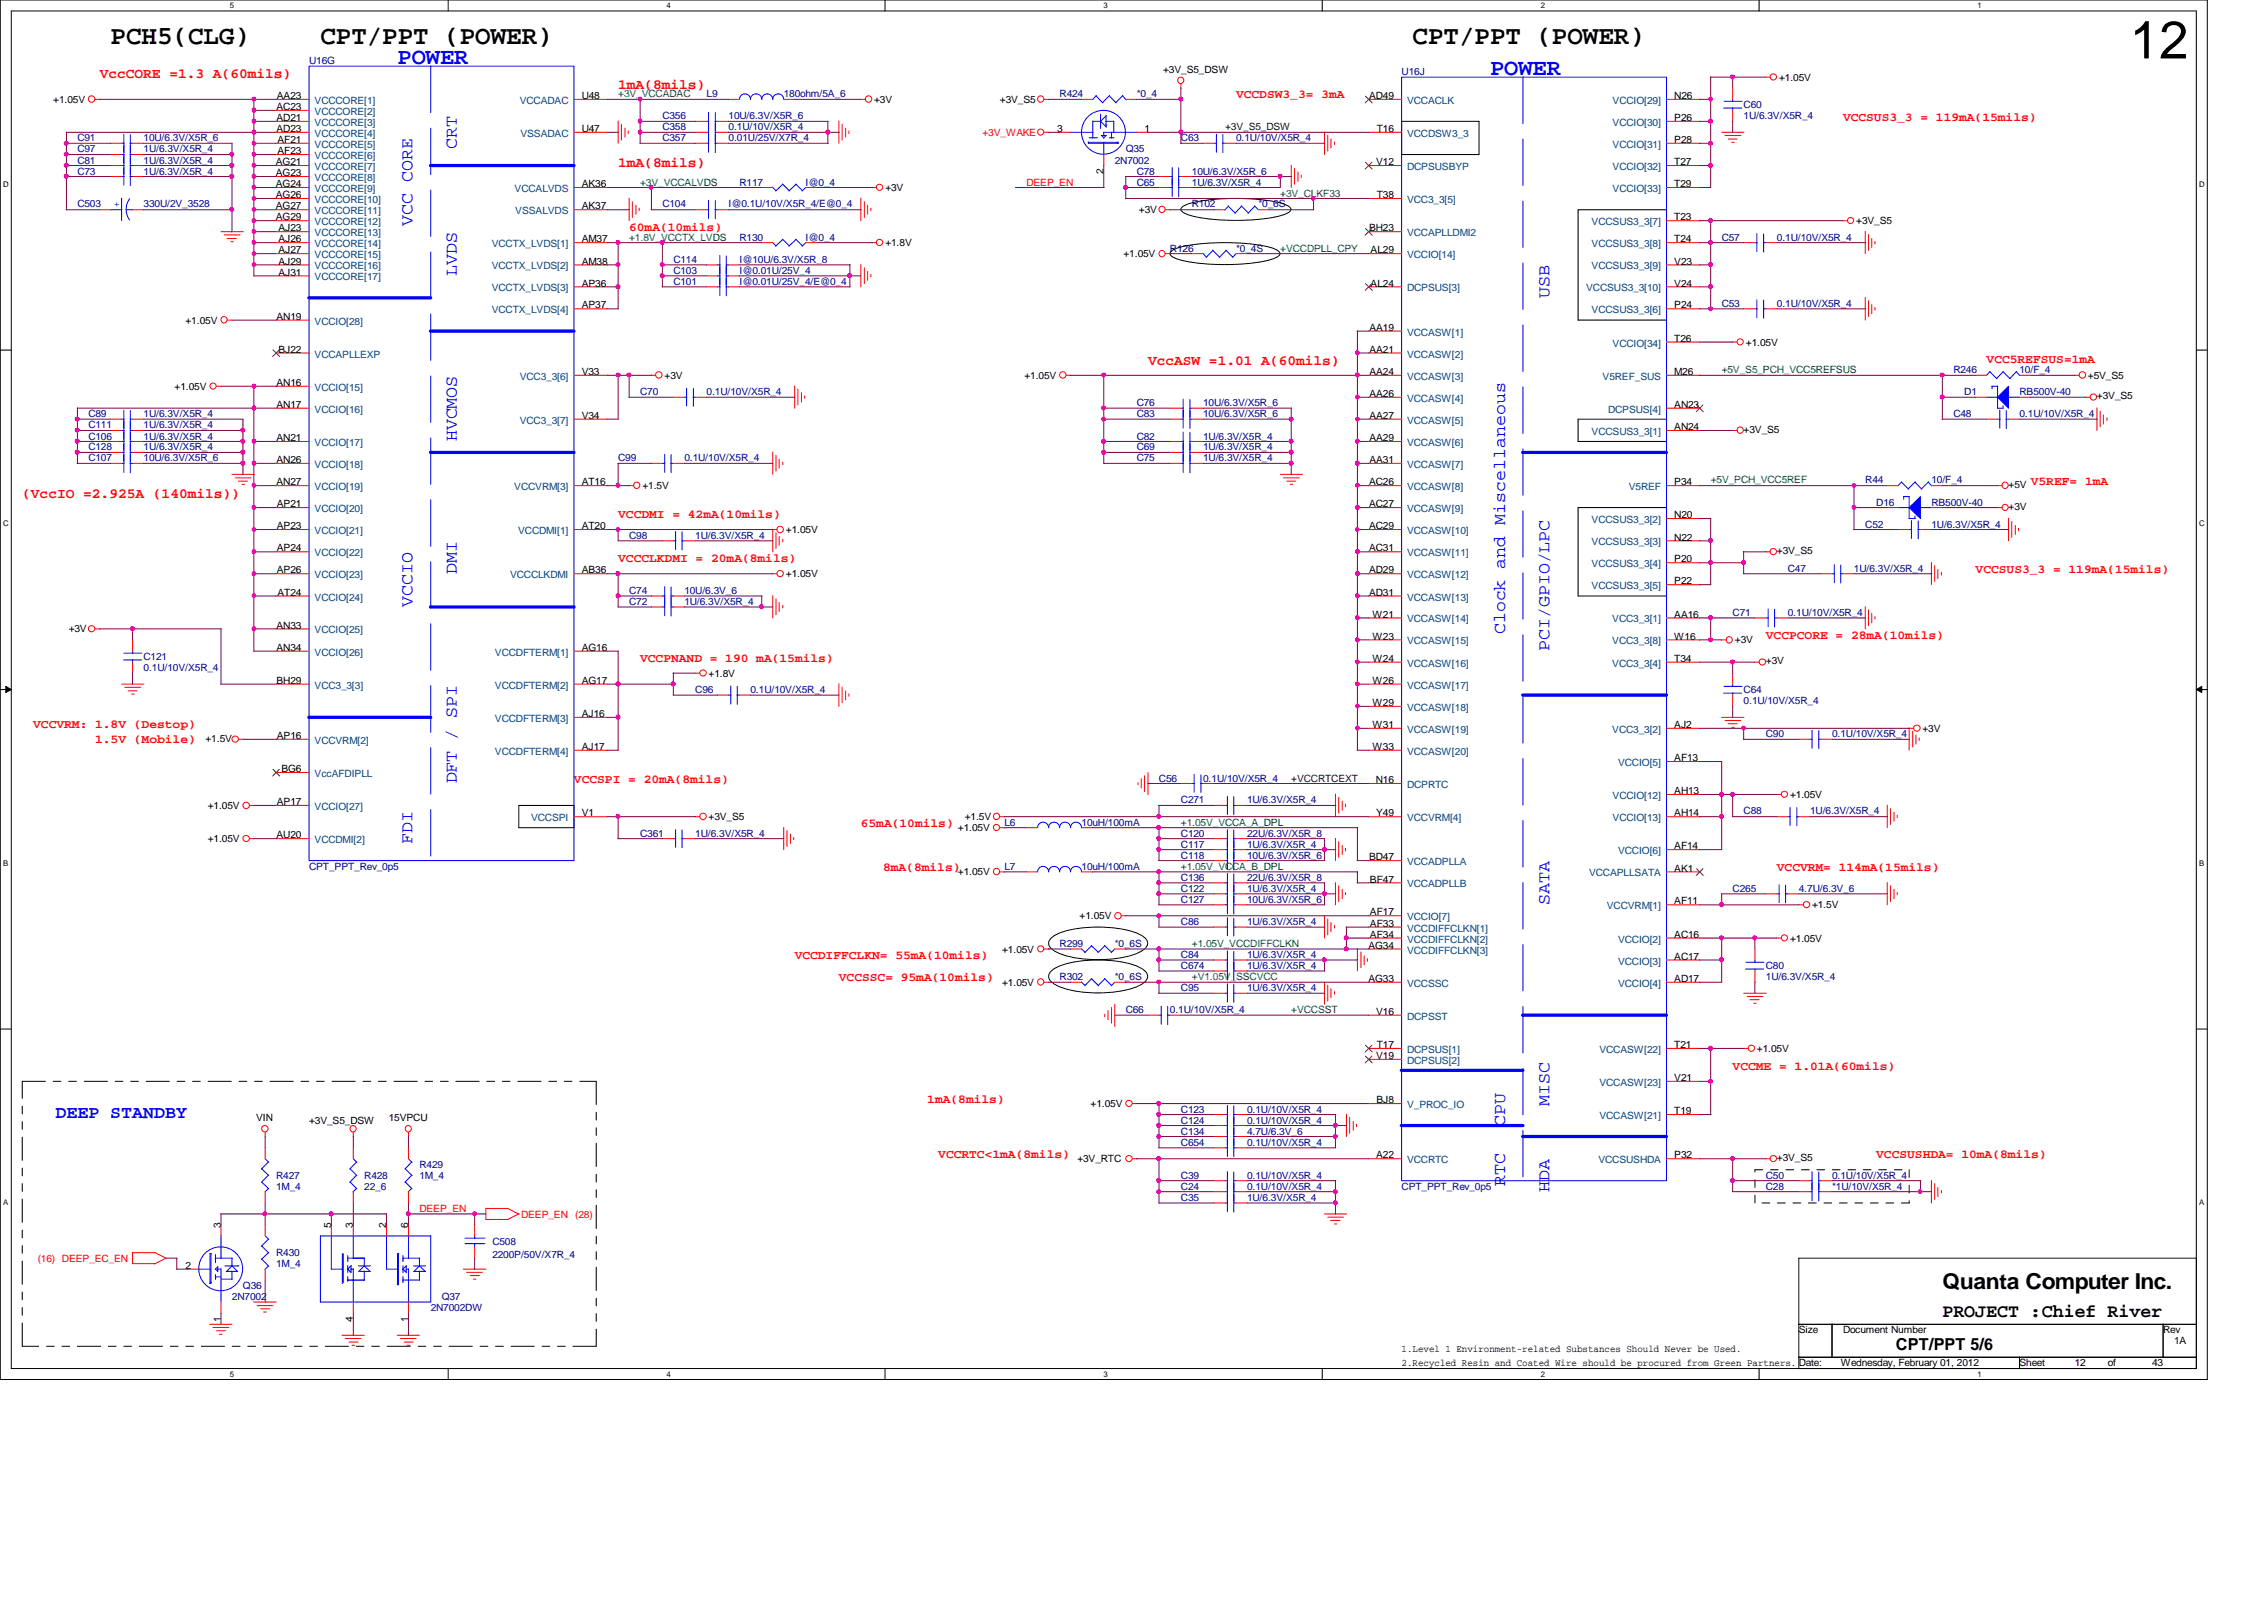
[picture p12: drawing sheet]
<svg xmlns="http://www.w3.org/2000/svg" width="297mm" height="210mm" viewBox="0 0 297 210" stroke-linecap="round" stroke-linejoin="round" font-family="sans-serif">
<defs><g id="words">
<text font-size="6.9" x="279.4" y="7.7">12</text>
<g font-size="3.5">
<text x="14.5" y="5.7">PCH5(CLG)</text>
<text x="42" y="5.7">CPT/PPT (POWER)</text>
<text x="185.3" y="5.7">CPT/PPT (POWER)</text>
</g>
<g font-size="3" fill="#00f">
<text x="52.2" y="8.3">POWER</text>
<text x="195.5" y="9.8">POWER</text>
</g>
<text font-size="2.9" x="254.8" y="169.2">Quanta Computer Inc.</text>
<text font-size="2.5" x="254.8" y="172.8">PROJECT :Chief River</text>
<g font-size="2.3" fill="#00f">
<text x="59.9" y="19.6" transform="rotate(-90 59.9 19.6)">CRT</text>
<text x="54.1" y="29.7" transform="rotate(-90 54.1 29.7)">VCC CORE</text>
<text x="59.9" y="36.2" transform="rotate(-90 59.9 36.2)">LVDS</text>
<text x="203.3" y="39.1" transform="rotate(-90 203.3 39.1)">USB</text>
<text x="59.9" y="57.9" transform="rotate(-90 59.9 57.9)">HVCMOS</text>
<text x="59.9" y="75.3" transform="rotate(-90 59.9 75.3)">DMI</text>
<text x="54.1" y="79.6" transform="rotate(-90 54.1 79.6)">VCCIO</text>
<text x="197.5" y="83.2" transform="rotate(-90 197.5 83.2)">Clock and Miscellaneous</text>
<text x="203.3" y="85.4" transform="rotate(-90 203.3 85.4)">PCI/GPIO/LPC</text>
<text x="59.9" y="102.8" transform="rotate(-90 59.9 102.8)">DFT / SPI</text>
<text x="54.1" y="110.7" transform="rotate(-90 54.1 110.7)">FDI</text>
<text x="203.3" y="118.7" transform="rotate(-90 203.3 118.7)">SATA</text>
<text x="7.3" y="146.7">DEEP STANDBY</text>
<text x="197.5" y="147.7" transform="rotate(-90 197.5 147.7)">CPU</text>
<text x="203.3" y="145.1" transform="rotate(-90 203.3 145.1)">MISC</text>
<text x="197.5" y="155.6" transform="rotate(-90 197.5 155.6)">RTC</text>
<text x="203.3" y="156.3" transform="rotate(-90 203.3 156.3)">HDA</text>
</g>
<text font-size="2.2" x="248.7" y="177.1">CPT/PPT 5/6</text>
<g font-size="1.9" fill="#f00">
<text x="13.1" y="10.2">VccCORE =1.3 A(60mils)</text>
<text x="81.1" y="11.7">1mA(8mils)</text>
<text x="81.1" y="21.8">1mA(8mils)</text>
<text x="150.6" y="47.9">VccASW =1.01 A(60mils)</text>
<text x="2.9" y="65.3">(VccIO =2.925A (140mils))</text>
</g>
<g font-size="1.6" fill="#f00">
<text x="162.2" y="12.9">VCCDSW3_3= 3mA</text>
<text x="241.8" y="15.8">VCCSUS3_3 = 119mA(15mils)</text>
<text x="82.5" y="30.3">60mA(10mils)</text>
<text x="260.6" y="47.7">VCC5REFSUS=1mA</text>
<text x="266.4" y="63.6">V5REF= 1mA</text>
<text x="81.1" y="67.9">VCCDMI = 42mA(10mils)</text>
<text x="81.1" y="73.7">VCCCLKDMI = 20mA(8mils)</text>
<text x="259.2" y="75.2">VCCSUS3_3 = 119mA(15mils)</text>
<text x="231.7" y="83.9">VCCPCORE = 28mA(10mils)</text>
<text x="84" y="86.8">VCCPNAND = 190 mA(15mils)</text>
<text x="4.4" y="95.5">VCCVRM: 1.8V (Destop)</text>
<text x="12.5" y="97.4">1.5V (Mobile)</text>
<text x="75.3" y="102.7">VCCSPI = 20mA(8mils)</text>
<text x="112.9" y="108.5">65mA(10mils)</text>
<text x="115.9" y="114.3">8mA(8mils)</text>
<text x="233.1" y="114.3">VCCVRM= 114mA(15mils)</text>
<text x="104.3" y="125.9">VCCDIFFCLKN= 55mA(10mils)</text>
<text x="110.1" y="128.7">VCCSSC= 95mA(10mils)</text>
<text x="227.3" y="140.3">VCCME = 1.01A(60mils)</text>
<text x="121.7" y="144.7">1mA(8mils)</text>
<text x="123.1" y="151.9">VCCRTC&lt;1mA(8mils)</text>
<text x="246.2" y="151.9">VCCSUSHDA= 10mA(8mils)</text>
</g>
<g font-size="1.3" fill="#000080">
<text x="40.6" y="8.4">U16G</text>
<text x="183.9" y="9.9">U16J</text>
<text x="86.9" y="15.7">C356</text>
<text x="86.9" y="17.1">C358</text>
<text x="92.7" y="12.7">L9</text>
<text x="95.6" y="15.7">10U/6.3V/X5R_6</text>
<text x="95.6" y="17.1">0.1U/10V/X5R_4</text>
<text x="102.8" y="12.7">180ohm/5A_6</text>
<text x="139" y="12.7">R424</text>
<text x="149.1" y="12.7">*0_4</text>
<text x="228.8" y="14.2">C60</text>
<text x="228.8" y="15.7">1U/6.3V/X5R_4</text>
<text x="10.2" y="22.9">C73</text>
<text x="10.2" y="21.5">C81</text>
<text x="10.2" y="20">C97</text>
<text x="10.2" y="18.5">C91</text>
<text x="18.8" y="22.9">1U/6.3V/X5R_4</text>
<text x="18.8" y="21.5">1U/6.3V/X5R_4</text>
<text x="18.8" y="20">1U/6.3V/X5R_4</text>
<text x="18.8" y="18.5">10U/6.3V/X5R_6</text>
<text x="86.9" y="18.5">C357</text>
<text x="95.6" y="18.5">0.01U/25V/X7R_4</text>
<text x="146.3" y="21.5">2N7002</text>
<text x="147.7" y="20">Q35</text>
<text x="149.1" y="22.9">C78</text>
<text x="154.9" y="18.5">C63</text>
<text x="156.4" y="22.9">10U/6.3V/X5R_6</text>
<text x="162.2" y="18.5">0.1U/10V/X5R_4</text>
<text x="10.2" y="27.2">C503</text>
<text x="18.8" y="27.2">330U/2V_3528</text>
<text x="86.9" y="27.2">C104</text>
<text x="95.6" y="27.2">I@0.1U/10V/X5R_4/E@0_4</text>
<text x="97" y="24.3">R117</text>
<text x="105.7" y="24.3">I@0_4</text>
<text x="149.1" y="24.3">C65</text>
<text x="156.4" y="24.3">1U/6.3V/X5R_4</text>
<text x="156.4" y="27.2">R102</text>
<text x="165.1" y="27.2">*0_6S</text>
<text x="88.3" y="34.5">C114</text>
<text x="88.3" y="35.9">C103</text>
<text x="97" y="34.5">I@10U/6.3V/X5R_8</text>
<text x="97" y="35.9">I@0.01U/25V_4</text>
<text x="97" y="31.6">R130</text>
<text x="105.7" y="31.6">I@0_4</text>
<text x="153.5" y="33">R126</text>
<text x="162.2" y="33">*0_4S</text>
<text x="225.9" y="31.6">C57</text>
<text x="233.1" y="31.6">0.1U/10V/X5R_4</text>
<text x="88.3" y="37.4">C101</text>
<text x="97" y="37.4">I@0.01U/25V_4/E@0_4</text>
<text x="225.9" y="40.3">C53</text>
<text x="233.1" y="40.3">0.1U/10V/X5R_4</text>
<text x="84" y="51.9">C70</text>
<text x="92.7" y="51.9">0.1U/10V/X5R_4</text>
<text x="149.1" y="53.3">C76</text>
<text x="157.9" y="53.3">10U/6.3V/X5R_6</text>
<text x="256.3" y="48.9">R246</text>
<text x="257.7" y="51.9">D1</text>
<text x="265" y="51.9">RB500V-40</text>
<text x="265" y="48.9">10/F_4</text>
<text x="11.6" y="56.2">C111</text>
<text x="11.6" y="54.7">C89</text>
<text x="11.6" y="59.1">C128</text>
<text x="11.6" y="57.7">C106</text>
<text x="18.8" y="56.2">1U/6.3V/X5R_4</text>
<text x="18.8" y="59.1">1U/6.3V/X5R_4</text>
<text x="18.8" y="57.7">1U/6.3V/X5R_4</text>
<text x="18.8" y="54.7">1U/6.3V/X5R_4</text>
<text x="149.1" y="59.1">C69</text>
<text x="149.1" y="54.7">C83</text>
<text x="149.1" y="57.7">C82</text>
<text x="157.9" y="59.1">1U/6.3V/X5R_4</text>
<text x="157.9" y="54.7">10U/6.3V/X5R_6</text>
<text x="157.9" y="57.7">1U/6.3V/X5R_4</text>
<text x="256.3" y="54.7">C48</text>
<text x="265" y="54.7">0.1U/10V/X5R_4</text>
<text x="11.6" y="60.5">C107</text>
<text x="18.8" y="60.5">10U/6.3V/X5R_6</text>
<text x="81.1" y="60.5">C99</text>
<text x="89.8" y="60.5">0.1U/10V/X5R_4</text>
<text x="149.1" y="60.5">C75</text>
<text x="157.9" y="60.5">1U/6.3V/X5R_4</text>
<text x="244.7" y="63.4">R44</text>
<text x="253.4" y="63.4">10/F_4</text>
<text x="82.5" y="70.7">C98</text>
<text x="91.2" y="70.7">1U/6.3V/X5R_4</text>
<text x="244.7" y="69.2">C52</text>
<text x="246.2" y="66.3">D16</text>
<text x="253.4" y="69.2">1U/6.3V/X5R_4</text>
<text x="253.4" y="66.3">RB500V-40</text>
<text x="82.5" y="77.9">C74</text>
<text x="89.8" y="77.9">10U/6.3V_6</text>
<text x="234.6" y="75">C47</text>
<text x="243.2" y="75">1U/6.3V/X5R_4</text>
<text x="82.5" y="79.4">C72</text>
<text x="89.8" y="79.4">1U/6.3V/X5R_4</text>
<text x="227.3" y="80.8">C71</text>
<text x="234.6" y="80.8">0.1U/10V/X5R_4</text>
<text x="18.8" y="86.6">C121</text>
<text x="18.8" y="88.1">0.1U/10V/X5R_4</text>
<text x="91.2" y="90.9">C96</text>
<text x="98.5" y="90.9">0.1U/10V/X5R_4</text>
<text x="228.8" y="90.9">C64</text>
<text x="228.8" y="92.4">0.1U/10V/X5R_4</text>
<text x="231.7" y="96.7">C90</text>
<text x="240.4" y="96.7">0.1U/10V/X5R_4</text>
<text x="152.1" y="102.5">C56</text>
<text x="154.9" y="105.4">C271</text>
<text x="157.9" y="102.5">0.1U/10V/X5R_4</text>
<text x="163.6" y="105.4">1U/6.3V/X5R_4</text>
<text x="228.8" y="106.8">C88</text>
<text x="237.5" y="106.8">1U/6.3V/X5R_4</text>
<text x="84" y="109.8">C361</text>
<text x="91.2" y="109.8">1U/6.3V/X5R_4</text>
<text x="131.8" y="108.3">L6</text>
<text x="141.9" y="108.3">10uH/100mA</text>
<text x="154.9" y="111.2">C117</text>
<text x="154.9" y="109.8">C120</text>
<text x="154.9" y="112.6">C118</text>
<text x="163.6" y="111.2">1U/6.3V/X5R_4</text>
<text x="163.6" y="109.8">22U/6.3V/X5R_8</text>
<text x="163.6" y="112.6">10U/6.3V/X5R_6</text>
<text x="40.6" y="114.1">CPT_PPT_Rev_0p5</text>
<text x="131.8" y="114.1">L7</text>
<text x="141.9" y="114.1">10uH/100mA</text>
<text x="154.9" y="115.6">C136</text>
<text x="154.9" y="117">C122</text>
<text x="154.9" y="118.4">C127</text>
<text x="163.6" y="115.6">22U/6.3V/X5R_8</text>
<text x="163.6" y="117">1U/6.3V/X5R_4</text>
<text x="163.6" y="118.4">10U/6.3V/X5R_6</text>
<text x="227.3" y="117">C265</text>
<text x="236" y="117">4.7U/6.3V_6</text>
<text x="139" y="124.2">R299</text>
<text x="146.3" y="124.2">*0_6S</text>
<text x="154.9" y="121.3">C86</text>
<text x="154.9" y="125.7">C84</text>
<text x="163.6" y="121.3">1U/6.3V/X5R_4</text>
<text x="163.6" y="125.7">1U/6.3V/X5R_4</text>
<text x="139" y="128.6">R302</text>
<text x="146.3" y="128.6">*0_6S</text>
<text x="154.9" y="127.1">C674</text>
<text x="154.9" y="130">C95</text>
<text x="163.6" y="127.1">1U/6.3V/X5R_4</text>
<text x="163.6" y="130">1U/6.3V/X5R_4</text>
<text x="231.7" y="127.1">C80</text>
<text x="231.7" y="128.6">1U/6.3V/X5R_4</text>
<text x="147.7" y="132.9">C66</text>
<text x="153.5" y="132.9">0.1U/10V/X5R_4</text>
<text x="154.9" y="146">C123</text>
<text x="154.9" y="147.4">C124</text>
<text x="154.9" y="148.8">C134</text>
<text x="163.6" y="146">0.1U/10V/X5R_4</text>
<text x="163.6" y="147.4">0.1U/10V/X5R_4</text>
<text x="163.6" y="148.8">4.7U/6.3V_6</text>
<text x="36.2" y="154.6">R427</text>
<text x="47.8" y="154.6">R428</text>
<text x="55" y="153.2">R429</text>
<text x="55" y="154.6">1M_4</text>
<text x="154.9" y="154.6">C39</text>
<text x="154.9" y="150.3">C654</text>
<text x="163.6" y="154.6">0.1U/10V/X5R_4</text>
<text x="163.6" y="150.3">0.1U/10V/X5R_4</text>
<text x="231.7" y="154.6">C50</text>
<text x="240.4" y="154.6">0.1U/10V/X5R_4</text>
<text x="36.2" y="156.1">1M_4</text>
<text x="47.8" y="156.1">22_6</text>
<text x="154.9" y="156.1">C24</text>
<text x="154.9" y="157.5">C35</text>
<text x="163.6" y="156.1">0.1U/10V/X5R_4</text>
<text x="163.6" y="157.5">1U/6.3V/X5R_4</text>
<text x="183.9" y="156.1">CPT_PPT_Rev_0p5</text>
<text x="231.7" y="156.1">C28</text>
<text x="240.4" y="156.1">*1U/10V/X5R_4</text>
<text x="36.2" y="164.8">R430</text>
<text x="36.2" y="166.2">1M_4</text>
<text x="64.6" y="163.3">C508</text>
<text x="64.6" y="165.1">2200P/50V/X7R_4</text>
<text x="30.4" y="170.6">2N7002</text>
<text x="31.9" y="169.1">Q36</text>
<text x="56.5" y="172">2N7002DW</text>
<text x="58" y="170.6">Q37</text>
</g>
<g font-size="1.3">
<text x="152.6" y="9.6">+3V_S5_DSW</text>
<text x="233.4" y="10.6">+1.05V</text>
<text x="7" y="13.5">+1.05V</text>
<text x="36.3" y="14.4">AC23</text>
<text x="36.3" y="15.9">AD21</text>
<text x="36.3" y="17.3">AD23</text>
<text x="36.3" y="13">AA23</text>
<text x="76.3" y="13">U48</text>
<text x="76.3" y="17.3">U47</text>
<text x="114.7" y="13.5">+3V</text>
<text x="131.2" y="13.5">+3V_S5</text>
<text x="138.7" y="17.3">3</text>
<text x="150.2" y="17.3">1</text>
<text x="179.6" y="13">AD49</text>
<text x="180.6" y="17.3">T16</text>
<text x="219.7" y="13">N26</text>
<text x="219.7" y="15.9">P26</text>
<text x="36.2" y="21.7">AG21</text>
<text x="36.2" y="23.1">AG23</text>
<text x="36.4" y="18.8">AF21</text>
<text x="36.4" y="20.2">AF23</text>
<text x="144.8" y="22.9" transform="rotate(-90 144.8 22.9)">2</text>
<text x="180.5" y="21.7">V12</text>
<text x="219.7" y="18.8">P28</text>
<text x="219.7" y="21.7">T27</text>
<text x="36.2" y="24.6">AG24</text>
<text x="36.2" y="26">AG26</text>
<text x="36.2" y="27.5">AG27</text>
<text x="36.2" y="28.9">AG29</text>
<text x="76.3" y="24.6">AK36</text>
<text x="76.3" y="27.5">AK37</text>
<text x="116.2" y="25.1">+3V</text>
<text x="149.4" y="28">+3V</text>
<text x="180.6" y="26">T38</text>
<text x="219.7" y="28.9">T23</text>
<text x="219.7" y="24.6">T29</text>
<text x="243.5" y="29.4">+3V_S5</text>
<text x="36.5" y="30.4">AJ23</text>
<text x="36.5" y="31.8">AJ26</text>
<text x="36.5" y="33.2">AJ27</text>
<text x="36.5" y="34.7">AJ29</text>
<text x="76.3" y="31.8">AM37</text>
<text x="76.3" y="34.7">AM38</text>
<text x="116.2" y="32.3">+1.8V</text>
<text x="147.4" y="33.7">+1.05V</text>
<text x="179.6" y="30.4">BH23</text>
<text x="179.8" y="33.2">AL29</text>
<text x="219.7" y="34.7">V23</text>
<text x="219.7" y="31.8">T24</text>
<text x="36.3" y="42">AN19</text>
<text x="36.5" y="36.2">AJ31</text>
<text x="76.3" y="40.5">AP37</text>
<text x="76.3" y="37.6">AP36</text>
<text x="179.8" y="37.6">AL24</text>
<text x="219.7" y="40.5">P24</text>
<text x="219.7" y="37.6">V24</text>
<text x="24.3" y="42.5">+1.05V</text>
<text x="36.5" y="46.3">BJ22</text>
<text x="179.7" y="43.4">AA19</text>
<text x="179.7" y="46.3">AA21</text>
<text x="219.7" y="44.8">T26</text>
<text x="229.1" y="45.3">+1.05V</text>
<text x="22.9" y="51.1">+1.05V</text>
<text x="36.3" y="50.6">AN16</text>
<text x="36.3" y="53.5">AN17</text>
<text x="76.3" y="49.2">V33</text>
<text x="87.2" y="49.7">+3V</text>
<text x="134.4" y="49.7">+1.05V</text>
<text x="179.7" y="49.2">AA24</text>
<text x="179.7" y="52.1">AA26</text>
<text x="219.7" y="49.2">M26</text>
<text x="219.7" y="53.5">AN23</text>
<text x="273.9" y="49.7">+5V_S5</text>
<text x="275.1" y="52.4">+3V_S5</text>
<text x="36.3" y="57.9">AN21</text>
<text x="76.3" y="54.9">V34</text>
<text x="179.7" y="54.9">AA27</text>
<text x="179.7" y="57.9">AA29</text>
<text x="219.7" y="56.4">AN24</text>
<text x="228.8" y="56.8">+3V_S5</text>
<text x="36.3" y="60.7">AN26</text>
<text x="36.3" y="63.7">AN27</text>
<text x="76.3" y="63.7">AT16</text>
<text x="84.3" y="64.2">+1.5V</text>
<text x="179.6" y="63.7">AC26</text>
<text x="179.7" y="60.7">AA31</text>
<text x="219.7" y="63.7">P34</text>
<text x="263.5" y="64">+5V</text>
<text x="36.3" y="66.5">AP21</text>
<text x="36.3" y="69.4">AP23</text>
<text x="76.3" y="69.4">AT20</text>
<text x="103.1" y="69.9">+1.05V</text>
<text x="179.6" y="66.5">AC27</text>
<text x="179.6" y="69.4">AC29</text>
<text x="219.7" y="68">N20</text>
<text x="219.7" y="70.9">N22</text>
<text x="263.5" y="66.9">+3V</text>
<text x="36.3" y="75.2">AP26</text>
<text x="36.3" y="72.3">AP24</text>
<text x="76.3" y="75.2">AB36</text>
<text x="103.1" y="75.7">+1.05V</text>
<text x="179.6" y="72.3">AC31</text>
<text x="179.6" y="75.2">AD29</text>
<text x="219.7" y="73.8">P20</text>
<text x="219.7" y="76.7">P22</text>
<text x="233.1" y="72.7">+3V_S5</text>
<text x="9" y="83">+3V</text>
<text x="36.3" y="82.5">AN33</text>
<text x="36.4" y="78.1">AT24</text>
<text x="179.6" y="78.1">AD31</text>
<text x="180.1" y="81">W21</text>
<text x="180.1" y="83.9">W23</text>
<text x="219.7" y="81">AA16</text>
<text x="219.7" y="83.9">W16</text>
<text x="36.3" y="89.7">BH29</text>
<text x="36.3" y="85.4">AN34</text>
<text x="76.3" y="89.7">AG17</text>
<text x="76.3" y="85.4">AG16</text>
<text x="93" y="88.8">+1.8V</text>
<text x="180.1" y="86.8">W24</text>
<text x="180.1" y="89.7">W26</text>
<text x="219.7" y="86.8">T34</text>
<text x="227.6" y="84.4">+3V</text>
<text x="231.7" y="87.2">+3V</text>
<text x="76.3" y="94.1">AJ16</text>
<text x="180.1" y="92.6">W29</text>
<text x="180.1" y="95.5">W31</text>
<text x="219.7" y="95.5">AJ2</text>
<text x="27" y="97.3">+1.5V</text>
<text x="36.3" y="96.9">AP16</text>
<text x="36.9" y="101.3">BG6</text>
<text x="76.3" y="98.4">AJ17</text>
<text x="180.1" y="98.4">W33</text>
<text x="219.7" y="99.9">AF13</text>
<text x="252.2" y="96">+3V</text>
<text x="27.3" y="106.1">+1.05V</text>
<text x="36.3" y="105.6">AP17</text>
<text x="76.3" y="107.1">V1</text>
<text x="93" y="107.6">+3V_S5</text>
<text x="126.6" y="107.6">+1.5V</text>
<text x="180.5" y="102.7">N16</text>
<text x="180.5" y="107.1">Y49</text>
<text x="219.7" y="104.2">AH13</text>
<text x="219.7" y="107.1">AH14</text>
<text x="234.9" y="104.7">+1.05V</text>
<text x="27.3" y="110.5">+1.05V</text>
<text x="36.3" y="110">AU20</text>
<text x="125.7" y="109.1">+1.05V</text>
<text x="179.6" y="112.9">BD47</text>
<text x="219.7" y="111.4">AF14</text>
<text x="125.7" y="114.9">+1.05V</text>
<text x="179.7" y="115.8">BF47</text>
<text x="219.7" y="118.7">AF11</text>
<text x="219.7" y="114.3">AK1</text>
<text x="237.7" y="119.2">+1.5V</text>
<text x="131.5" y="125">+1.05V</text>
<text x="141.6" y="120.6">+1.05V</text>
<text x="179.5" y="124.5">AG34</text>
<text x="179.7" y="121.6">AF33</text>
<text x="179.7" y="123">AF34</text>
<text x="179.7" y="120.1">AF17</text>
<text x="219.7" y="123">AC16</text>
<text x="219.7" y="125.9">AC17</text>
<text x="234.9" y="123.5">+1.05V</text>
<text x="131.5" y="129.3">+1.05V</text>
<text x="179.5" y="128.8">AG33</text>
<text x="219.7" y="128.8">AD17</text>
<text x="180.5" y="133.1">V16</text>
<text x="180.6" y="137.5">T17</text>
<text x="219.7" y="137.5">T21</text>
<text x="180.5" y="138.9">V19</text>
<text x="219.7" y="141.8">V21</text>
<text x="230.5" y="138">+1.05V</text>
<text x="33.6" y="147.1">VIN</text>
<text x="40.6" y="147.4">+3V_S5_DSW</text>
<text x="51" y="147.1">15VPCU</text>
<text x="143.1" y="145.2">+1.05V</text>
<text x="180.6" y="144.7">BJ8</text>
<text x="219.7" y="146.2">T19</text>
<text x="141.3" y="152.5">+3V_RTC</text>
<text x="180.5" y="152">A22</text>
<text x="219.7" y="152">P32</text>
<text x="233.1" y="152.3">+3V_S5</text>
<text x="29" y="161.1" transform="rotate(-90 29 161.1)">3</text>
<text x="43.4" y="161.1" transform="rotate(-90 43.4 161.1)">5</text>
<text x="46.3" y="161.1" transform="rotate(-90 46.3 161.1)">3</text>
<text x="50.7" y="161.1" transform="rotate(-90 50.7 161.1)">2</text>
<text x="53.5" y="161.1" transform="rotate(-90 53.5 161.1)">6</text>
<text x="24.3" y="166.5">2</text>
<text x="29" y="173.4" transform="rotate(-90 29 173.4)">1</text>
<text x="46.3" y="173.4" transform="rotate(-90 46.3 173.4)">4</text>
<text x="53.5" y="173.4" transform="rotate(-90 53.5 173.4)">1</text>
<text x="183.9" y="177.4">1.Level 1 Environment-related Substances Should Never be Used.</text>
<text x="183.9" y="179.2">2.Recycled Resin and Coated Wire should be procured from Green Partners. Date:</text>
<text x="236" y="174.9">Size</text>
<text x="241.5" y="179.2">Wednesday, February 01, 2012</text>
<text x="241.8" y="174.9">Document Number</text>
<text x="265" y="179.2">Sheet</text>
<text x="272.2" y="179.2">12</text>
<text x="276.6" y="179.2">of</text>
<text x="282.4" y="179.2">43</text>
<text x="283.8" y="174.9">Rev</text>
<text x="285.2" y="176.4">1A</text>
</g>
<g font-size="1.3" fill="#004080">
<text x="41.3" y="13.6">VCCCORE[1]</text>
<text x="41.3" y="15.1">VCCCORE[2]</text>
<text x="41.3" y="16.5">VCCCORE[3]</text>
<text x="41.3" y="17.9">VCCCORE[4]</text>
<text x="68.2" y="13.6">VCCADAC</text>
<text x="68.3" y="17.9">VSSADAC</text>
<text x="184.6" y="13.6">VCCACLK</text>
<text x="184.6" y="17.9">VCCDSW3_3</text>
<text x="211.6" y="13.6">VCCIO[29]</text>
<text x="211.6" y="16.5">VCCIO[30]</text>
<text x="41.3" y="19.4">VCCCORE[5]</text>
<text x="41.3" y="20.9">VCCCORE[6]</text>
<text x="41.3" y="22.3">VCCCORE[7]</text>
<text x="41.3" y="23.7">VCCCORE[8]</text>
<text x="184.6" y="22.3">DCPSUSBYP</text>
<text x="211.6" y="19.4">VCCIO[31]</text>
<text x="211.6" y="22.3">VCCIO[32]</text>
<text x="41.3" y="25.2">VCCCORE[9]</text>
<text x="41.3" y="26.6">VCCCORE[10]</text>
<text x="41.3" y="28.1">VCCCORE[11]</text>
<text x="41.3" y="29.5">VCCCORE[12]</text>
<text x="67.5" y="25.2">VCCALVDS</text>
<text x="67.6" y="28.1">VSSALVDS</text>
<text x="184.6" y="26.6">VCC3_3[5]</text>
<text x="208.8" y="29.5">VCCSUS3_3[7]</text>
<text x="211.6" y="25.2">VCCIO[33]</text>
<text x="41.3" y="31">VCCCORE[13]</text>
<text x="41.3" y="32.4">VCCCORE[14]</text>
<text x="41.3" y="33.9">VCCCORE[15]</text>
<text x="41.3" y="35.3">VCCCORE[16]</text>
<text x="64.5" y="32.4">VCCTX_LVDS[1]</text>
<text x="64.5" y="35.3">VCCTX_LVDS[2]</text>
<text x="184.6" y="33.9">VCCIO[14]</text>
<text x="184.6" y="31">VCCAPLLDMI2</text>
<text x="208.8" y="35.3">VCCSUS3_3[9]</text>
<text x="208.8" y="32.4">VCCSUS3_3[8]</text>
<text x="41.3" y="36.8">VCCCORE[17]</text>
<text x="64.5" y="41.1">VCCTX_LVDS[4]</text>
<text x="64.5" y="38.2">VCCTX_LVDS[3]</text>
<text x="184.6" y="38.2">DCPSUS[3]</text>
<text x="208.1" y="38.2">VCCSUS3_3[10]</text>
<text x="208.8" y="41.1">VCCSUS3_3[6]</text>
<text x="41.3" y="46.9">VCCAPLLEXP</text>
<text x="41.3" y="42.6">VCCIO[28]</text>
<text x="184.6" y="44">VCCASW[1]</text>
<text x="184.6" y="46.9">VCCASW[2]</text>
<text x="211.6" y="45.5">VCCIO[34]</text>
<text x="41.3" y="51.3">VCCIO[15]</text>
<text x="68.2" y="49.8">VCC3_3[6]</text>
<text x="184.6" y="52.7">VCCASW[4]</text>
<text x="184.6" y="49.8">VCCASW[3]</text>
<text x="210.3" y="49.8">V5REF_SUS</text>
<text x="41.3" y="58.5">VCCIO[17]</text>
<text x="41.3" y="54.1">VCCIO[16]</text>
<text x="68.2" y="55.6">VCC3_3[7]</text>
<text x="184.6" y="55.6">VCCASW[5]</text>
<text x="184.6" y="58.5">VCCASW[6]</text>
<text x="208.8" y="57.1">VCCSUS3_3[1]</text>
<text x="211" y="54.1">DCPSUS[4]</text>
<text x="41.3" y="61.4">VCCIO[18]</text>
<text x="41.3" y="64.3">VCCIO[19]</text>
<text x="67.5" y="64.3">VCCVRM[3]</text>
<text x="184.6" y="61.4">VCCASW[7]</text>
<text x="184.6" y="64.3">VCCASW[8]</text>
<text x="213.7" y="64.3">V5REF</text>
<text x="41.3" y="67.2">VCCIO[20]</text>
<text x="41.3" y="70.1">VCCIO[21]</text>
<text x="68" y="70.1">VCCDMI[1]</text>
<text x="184.6" y="67.2">VCCASW[9]</text>
<text x="184.6" y="70.1">VCCASW[10]</text>
<text x="208.8" y="68.6">VCCSUS3_3[2]</text>
<text x="208.8" y="71.5">VCCSUS3_3[3]</text>
<text x="41.3" y="75.9">VCCIO[23]</text>
<text x="41.3" y="73">VCCIO[22]</text>
<text x="66.9" y="75.9">VCCCLKDMI</text>
<text x="184.6" y="73">VCCASW[11]</text>
<text x="184.6" y="75.9">VCCASW[12]</text>
<text x="208.8" y="74.4">VCCSUS3_3[4]</text>
<text x="208.8" y="77.3">VCCSUS3_3[5]</text>
<text x="41.3" y="78.8">VCCIO[24]</text>
<text x="41.3" y="83.1">VCCIO[25]</text>
<text x="184.6" y="78.8">VCCASW[13]</text>
<text x="184.6" y="81.7">VCCASW[14]</text>
<text x="211.5" y="81.7">VCC3_3[1]</text>
<text x="41.3" y="86">VCCIO[26]</text>
<text x="64.9" y="86">VCCDFTERM[1]</text>
<text x="184.6" y="84.5">VCCASW[15]</text>
<text x="184.6" y="87.5">VCCASW[16]</text>
<text x="211.5" y="87.5">VCC3_3[4]</text>
<text x="211.5" y="84.5">VCC3_3[8]</text>
<text x="41.3" y="90.3">VCC3_3[3]</text>
<text x="64.9" y="94.7">VCCDFTERM[3]</text>
<text x="64.9" y="90.3">VCCDFTERM[2]</text>
<text x="184.6" y="90.3">VCCASW[17]</text>
<text x="184.6" y="93.3">VCCASW[18]</text>
<text x="41.3" y="97.6">VCCVRM[2]</text>
<text x="41.3" y="101.9">VccAFDIPLL</text>
<text x="64.9" y="99">VCCDFTERM[4]</text>
<text x="184.6" y="96.1">VCCASW[19]</text>
<text x="184.6" y="99">VCCASW[20]</text>
<text x="211.5" y="96.1">VCC3_3[2]</text>
<text x="212.3" y="100.5">VCCIO[5]</text>
<text x="41.3" y="106.3">VCCIO[27]</text>
<text x="69.7" y="107.7">VCCSPI</text>
<text x="184.6" y="107.7">VCCVRM[4]</text>
<text x="184.6" y="103.4">DCPRTC</text>
<text x="211.6" y="104.8">VCCIO[12]</text>
<text x="211.6" y="107.7">VCCIO[13]</text>
<text x="41.3" y="110.6">VCCDMI[2]</text>
<text x="184.6" y="113.5">VCCADPLLA</text>
<text x="212.3" y="112.1">VCCIO[6]</text>
<text x="184.6" y="116.4">VCCADPLLB</text>
<text x="208.5" y="115">VCCAPLLSATA</text>
<text x="210.8" y="119.3">VCCVRM[1]</text>
<text x="184.6" y="122.2">VCCDIFFCLKN[1]</text>
<text x="184.6" y="123.7">VCCDIFFCLKN[2]</text>
<text x="184.6" y="120.7">VCCIO[7]</text>
<text x="184.6" y="125.1">VCCDIFFCLKN[3]</text>
<text x="212.3" y="123.7">VCCIO[2]</text>
<text x="184.6" y="129.5">VCCSSC</text>
<text x="212.3" y="129.5">VCCIO[4]</text>
<text x="212.3" y="126.5">VCCIO[3]</text>
<text x="184.6" y="133.8">DCPSST</text>
<text x="184.6" y="138.1">DCPSUS[1]</text>
<text x="184.6" y="139.6">DCPSUS[2]</text>
<text x="209.8" y="138.1">VCCASW[22]</text>
<text x="209.8" y="142.5">VCCASW[23]</text>
<text x="184.6" y="145.4">V_PROC_IO</text>
<text x="209.8" y="146.8">VCCASW[21]</text>
<text x="184.6" y="152.6">VCCRTC</text>
<text x="209.7" y="152.6">VCCSUSHDA</text>
</g>
<g font-size="1.3" fill="#008000">
<text x="81.1" y="12.7">+3V_VCCADAC</text>
<text x="84" y="24.3">+3V_VCCALVDS</text>
<text x="168" y="25.8">+3V_CLKF33</text>
<text x="82.5" y="31.6">+1.8V_VCCTX_LVDS</text>
<text x="168" y="33">+VCCDPLL_CPY</text>
<text x="225.9" y="48.9">+5V_S5_PCH_VCC5REFSUS</text>
<text x="224.4" y="63.4">+5V_PCH_VCC5REF</text>
<text x="154.9" y="108.3">+1.05V_VCCA_A_DPL</text>
<text x="154.9" y="114.1">+1.05V_VCCA_B_DPL</text>
<text x="156.4" y="124.2">+1.05V_VCCDIFFCLKN</text>
<text x="156.4" y="128.6">+V1.05V_SSCVCC</text>
<text x="169.4" y="132.9">+VCCSST</text>
</g>
<g font-size="1.3" fill="#f00">
<text x="128.9" y="17.8">+3V_WAKE</text>
<text x="134.7" y="24.3">DEEP_EN</text>
<text x="55" y="159">DEEP_EN</text>
<text x="68.4" y="159.7">DEEP_EN</text>
<text x="75.5" y="159.7">(28)</text>
<text x="4.9" y="165.5">(16) DEEP_EC_EN</text>
</g>
<g font-size="1.3" fill="#004000">
<text x="160.7" y="17.1">+3V_S5_DSW</text>
<text x="169.4" y="102.5">+VCCRTCEXT</text>
</g>
<text font-size="1.3" fill="#00f" x="15.7" y="27.2" transform="rotate(-90 15.7 27.2)">+</text>
<g font-size="1">
<text x="30.1" y="1.1">5</text>
<text x="87.5" y="1.1">4</text>
<text x="144.8" y="1.1">3</text>
<text x="202.1" y="1.1">2</text>
<text x="259.5" y="1.1">1</text>
<text x=".4" y="24.6">D</text>
<text x="288.5" y="24.6">D</text>
<text x=".4" y="69">C</text>
<text x="288.5" y="69">C</text>
<text x=".4" y="113.6">B</text>
<text x="288.5" y="113.6">B</text>
<text x=".4" y="158.1">A</text>
<text x="288.5" y="158.1">A</text>
<text x="30.1" y="180.6">5</text>
<text x="87.5" y="180.6">4</text>
<text x="144.8" y="180.6">3</text>
<text x="202.1" y="180.6">2</text>
<text x="259.5" y="180.6">1</text>
</g>
</g></defs>
<path d="M0 0h289.6v181h-289.6zM1.5 1.4h286.7v178.1h-286.7z" fill="none" stroke="#000" stroke-width=".13"/>
<g fill="#fff">
<path d="M30.1 .2h.6v1.1h-.6z"/>
<path d="M30.1 179.7h.6v1.1h-.6z"/>
</g>
<path d="M58.8 0v1.4M58.8 179.5v1.5" fill="none" stroke="#000" stroke-width=".13"/>
<g fill="#fff">
<path d="M87.5 .2h.5v1.1h-.5z"/>
<path d="M87.5 179.7h.5v1.1h-.5z"/>
</g>
<path d="M116.1 0v1.4M116.1 179.5v1.5" fill="none" stroke="#000" stroke-width=".13"/>
<g fill="#fff">
<path d="M144.8 .2h.5v1.1h-.5z"/>
<path d="M144.8 179.7h.5v1.1h-.5z"/>
</g>
<path d="M173.5 0v1.4M173.5 179.5v1.5" fill="none" stroke="#000" stroke-width=".13"/>
<g fill="#fff">
<path d="M202.1 .2h.6v1.1h-.6z"/>
<path d="M202.1 179.7h.6v1.1h-.6z"/>
</g>
<path d="M230.8 0v1.4M230.8 179.5v1.5" fill="none" stroke="#000" stroke-width=".13"/>
<g fill="#fff">
<path d="M259.5 .2h.5v1.1h-.5z"/>
<path d="M259.5 179.7h.5v1.1h-.5z"/>
<path d="M.4 23.7h.7v1.1h-.7z"/>
<path d="M288.5 23.7h.8v1.1h-.8z"/>
<path d="M.4 68.2h.7v1.1h-.7z"/>
<path d="M288.5 68.2h.8v1.1h-.8z"/>
</g>
<path d="M0 45.9h1.5M288.2 45.9h1.4" fill="none" stroke="#000" stroke-width=".13"/>
<g fill="#fff">
<path d="M.4 112.7h.7v1.1h-.7z"/>
<path d="M288.5 112.7h.7v1.1h-.7z"/>
</g>
<path d="M0 90.5h1.5M.8 90l.7 .5-.7 .3zM288.2 90.5l.7-.5v.8zM288.2 90.5h1.4" fill="none" stroke="#000" stroke-width=".13"/>
<path d="M.8 90l.7 .5-.7 .3zM288.2 90.5l.7-.5v.8z" fill="#000"/>
<g fill="#fff">
<path d="M.4 157.2h.7v1.2h-.7z"/>
<path d="M288.5 157.2h.7v1.2h-.7z"/>
</g>
<g fill="none" stroke="#000" stroke-width=".13">
<path d="M183.9 15.9h10.2v4.4h-10.2zM153.6 33a4.9 4.9 0 0 1 2.5-.8 28.8 28.8 0 0 1 10.8 .3l.9 .5 .1 .3-.1 .2a9.5 9.5 0 0 1-4.6 1.1 26 26 0 0 1-8.7-.6l-.9-.5-.1-.2zM155.1 27.2a4.9 4.9 0 0 1 2.4-.8 28.8 28.8 0 0 1 10.9 .3l.9 .5 .1 .3-.1 .2a9.5 9.5 0 0 1-4.6 1.1 26 26 0 0 1-8.8-.6l-.8-.5-.2-.2zM207 27.5h11.6v14.5h-11.6zM207 55h11.6v2.9h-11.6zM207 66.6h11.6v11.6h-11.6zM68.1 105.7h7.2v2.9h-7.2zM0 135h1.5M138 123a9.1 9.1 0 0 1 4.9-1.3 14.6 14.6 0 0 1 6.8 1 1.1 1.1 0 0 1 .8 1.4 3.7 3.7 0 0 1-2.2 1.3 16.9 16.9 0 0 1-9.2-.3 1.94 1.94 0 0 1-1.5-1.4l.1-.3zM138 127.3a8.9 8.9 0 0 1 4.9-1.3 14.5 14.5 0 0 1 6.8 1 1.08 1.08 0 0 1 .5 1.9 9.2 9.2 0 0 1-5 1.3 14.1 14.1 0 0 1-6.7-1 1.08 1.08 0 0 1-.5-1.9zM288.2 135h1.4M236 165.1h52.2v14.4h-52.2z"/>
<path d="M236 173.7h52.2M236 178.1h52.2M240.4 173.7v4.4M265 178.1v1.4M283.8 173.7v4.4"/>
</g>
<path d="M230.2 153.5h20.3M230.2 157.8v-4.3M250.5 153.5v4.3M250.5 157.8h-20.3" fill="none" stroke="#000" stroke-width=".13" stroke-dasharray="1 1 1 1 1 1 1 1"/>
<path d="M2.9 141.9h75.3M78.2 141.9v34.7M2.9 176.6v-34.7M78.2 176.6h-75.3" fill="none" stroke="#000" stroke-width=".13" stroke-dasharray="3 1 1 1 1 1"/>
<g fill="none" stroke="#f00" stroke-width=".13">
<path d="M12.5 13h.6M36.2 13h4.4M36.2 17.4h4.4M36.2 14.5h4.4M36.2 15.9h4.4M36.2 18.8h4.4M75.3 13h4.4M75.3 17.4h4.4M81.1 15.9v2.9M81.5 16.3v2.1M82 16.8v1.2M82.4 17.2v.3"/>
<path d="M110.1 15.9v2.9M110.5 16.3v2.1M111 16.8v1.2M111.4 17.2v.3M112.9 13h.6M137 13h.6M137 17.4h.6M154.9 11v.6M173.8 17.3v3M174.2 17.7v2.1M174.6 18.2v1.2M175.1 18.6v.4"/>
<path d="M225.9 17.4h2.9M226.3 17.8h2.1M226.7 18.2h1.2M227.2 18.7h.3M231.6 10.1h.6M29 30.4h2.9M29.4 30.8h2.1M29.8 31.3h1.2M30.3 31.7h.3M36.2 24.6h4.4M36.2 31.8h4.4M36.2 33.3h4.4"/>
<path d="M36.2 29h4.4M36.2 30.4h4.4M36.2 27.5h4.4M36.2 20.3h4.4M36.2 21.7h4.4M36.2 23.2h4.4M36.2 26h4.4M36.2 34.8h4.4M36.2 36.2h4.4M75.3 24.6h4.4M75.3 31.8h4.4M75.3 27.5h4.4"/>
<path d="M75.3 34.8h4.4M75.3 37.6h4.4M82.5 26v3M83 26.5v2M83.4 26.9v1.2M83.9 27.3v.3M112.9 26v3M112.9 34.7v2.9M113.4 26.5v2M113.4 35.1v2.1M113.8 26.9v1.2M113.8 35.6v1.2"/>
<path d="M114.3 27.3v.3M114.3 36v.3M114.4 24.6h.6M114.4 31.8h.6M152.9 33.3h.6M152.9 27.5h.6M159.3 27.5h1.4M165.1 27.5h1.4M169.4 21.7v2.9M169.8 22.1v2.1M170.3 22.6v1.2M170.7 23v.3"/>
<path d="M241.8 29h.6M244.7 30.4v2.9M244.7 39v3M245.1 30.8v2.1M245.1 39.5v2M245.6 31.3v1.2M245.6 40v1.1M246 31.7v.3M28.4 50.7h.6M29.8 42h.7M36.2 50.7h4.4M36.2 42h4.4"/>
<path d="M36.2 57.9h4.4M36.2 53.6h4.4M36.2 46.3h4.4M75.3 49.2h4.4M75.3 40.5h4.4M75.3 55h4.4M85.4 49.2h.6M101.4 59.3v2.9M101.8 59.7v2.1M104.3 50.6v3M104.7 51.1v2M105.2 51.5v1.2"/>
<path d="M105.6 51.9v.3M139.9 49.2h.6M227.3 44.9h.6M227.3 56.5h.6M228.8 40.5h1.4M231.7 40.5h1.4M246 40.3v.4M272.2 49.2h.6M273.6 52.1h.6M275.1 53.5v3M275.5 53.9v2.1M276 54.4v1.2"/>
<path d="M276.4 54.8v.4M30.4 62.2h3M30.9 62.7h2M31.3 63.1h1.2M31.7 63.5h.4M36.2 75.3h4.4M36.2 69.5h4.4M36.2 72.4h4.4M36.2 63.7h4.4M36.2 66.6h4.4M36.2 60.8h4.4M36.2 78.2h4.4"/>
<path d="M75.3 75.3h4.4M75.3 69.5h4.4M75.3 63.7h4.4M82.5 63.7h.6M101.3 75.3h.6M101.3 69.5h.6M101.4 69.4v3M101.4 78.1v3M101.8 69.9v2.1M101.8 78.6v2M102.2 60.2v1.2M102.2 70.4v1.1"/>
<path d="M102.2 79v1.2M102.7 60.6v.4M102.7 70.7v.4M102.7 79.4v.4M168 62.2h2.9M168.4 62.7h2.1M168.8 63.1h1.2M169.3 63.5h.3M231.6 72.4h.6M244.7 79.6v2.9M253.4 73.8v2.9M253.8 74.2v2.1"/>
<path d="M254.3 74.7v1.2M254.7 75.1v.3M262 63.7h.7M262 66.6h.7M263.5 68v3M263.9 68.4v2.1M264.4 68.9v1.2M264.8 69.3v.3M12.5 82.5h.6M16 89.7h2.9M16.4 90.2h2.1M16.8 90.6h1.2"/>
<path d="M17.3 91.1h.3M17.4 83.9v1.5M17.4 86.9v1.4M31.3 97h.6M36.2 82.5h4.4M36.2 89.7h4.4M36.2 97h4.4M36.2 85.4h4.4M75.3 89.7h4.4M75.3 94.1h4.4M75.3 98.4h4.4M75.3 85.4h4.4"/>
<path d="M91.2 88.3h.6M110.1 89.7v3M110.5 90.1v2.1M111 90.6v1.2M111.4 91v.4M225.8 83.9h.7M225.9 94.1h2.9M226.3 94.5h2.1M226.7 95h1.2M227.2 95.4h.3M230.2 86.9h.6M245.1 80v2.1"/>
<path d="M245.6 80.5v1.2M246 80.9v.3M250.4 95.5h.7M250.5 95.5v2.9M250.9 95.9v2.1M251.4 96.4v1.2M251.8 96.8v.4M32.8 110h.6M32.8 105.7h.6M36.2 110h4.4M36.2 105.7h4.4M36.2 101.3h4.4"/>
<path d="M75.3 107.1h4.4M91.2 107.1h.6M102.8 108.5v3M103.2 109v2M103.7 109.4v1.3M104.1 109.9v.3M131.2 114.4h.6M131.2 108.6h.6M131.2 107.1h.6M149.3 102.7v.3M149.7 102.2v1.2M150.2 101.8v2"/>
<path d="M150.6 101.3v3M175.2 104.2v2.9M175.2 110v2.9M175.2 115.8v2.9M175.6 104.6v2.1M175.6 110.4v2.1M175.6 116.2v2.1M176.1 105.1v1.2M176.1 110.9v1.2M176.1 116.7v1.2M176.5 105.5v.3M176.5 111.3v.3"/>
<path d="M176.5 117.1v.3M233.1 104.2h.6M236 118.7h.6M247.6 105.6v3M247.6 115.8v2.9M248 106.1v2.1M248 116.2v2.1M248.5 106.6v1.1M248.5 116.7v1.2M248.9 106.9v.4M248.9 117.1v.3M137 128.9h.6"/>
<path d="M137 124.5h.6M144.9 133.1v.3M145.4 132.6v1.2M145.8 132.2v2M146.3 131.7v3M147.1 120.1h.6M159.3 127.4h1.4M162.2 127.4h1.4M173.8 120.1v3M173.8 128.8v2.9M174.2 120.6v2M174.2 129.2v2.1"/>
<path d="M174.6 121v1.2M174.6 129.7v1.2M175.1 121.4v.4M175.1 130.1v.3M178.1 124.5v2.9M178.6 124.9v2.1M179 125.4v1.2M179.4 125.8v.3M228.7 137.5h.7M228.8 130.3h2.9M229.2 130.7h2.1M229.6 131.1h1.2"/>
<path d="M230.1 131.6h.3M233.1 123.1h.6M34.8 148.5v.6M46.4 148.5v.6M53.6 148.5v.6M63.8 158.5v1.5h2.9M63.8 158.5h2.9M66.6 158.5l1.5 .8M68.1 159.2l-1.5 .8M148.6 152h.6M148.6 144.8h.6M173.8 159.3h2.9"/>
<path d="M174.2 159.7h2.1M176.7 146.2v2.9M177.1 146.6v2.1M177.5 147.1v1.2M178 147.5v.3M231.6 152h.6M253.4 154.9v2.9M253.8 155.3v2.1M254.3 155.8v1.2M254.7 156.2v.3M17.4 165.8h2.9M17.4 164.3h2.9"/>
<path d="M17.4 164.3v1.5M20.3 164.3l1.5 .8-1.5 .7M27.5 173.7h2.9M27.9 174.2h2.1M28.4 174.6h1.2M28.8 175h.3M33.3 170.8h2.9M33.7 171.3h2.1M34.2 171.7h1.2M34.6 172.1h.3M44.9 175.2h2.9M45.3 175.6h2.1"/>
<path d="M45.8 176.1h1.2M46.2 176.5h.3M52.1 175.2h2.9M52.5 175.6h2.1M53 176.1h1.2M53.4 176.5h.4M60.8 166.5h3M61.2 166.9h2.1M61.7 167.3h1.2M62.1 167.8h.3M62.3 160.7v1.4M62.3 163.6v1.5"/>
<path d="M174.6 160.1h1.2M175.1 160.6h.3"/>
<circle cx="12" cy="13" r=".43"/>
<circle cx="114" cy="13" r=".43"/>
<circle cx="136.5" cy="13" r=".42"/>
<circle cx="136.5" cy="17.3" r=".4"/>
<circle cx="154.9" cy="10.5" r=".42"/>
<circle cx="232.7" cy="10.1" r=".42"/>
<circle cx="115.4" cy="31.8" r=".42"/>
<circle cx="115.4" cy="24.6" r=".42"/>
<circle cx="152.4" cy="33.3" r=".42"/>
<circle cx="152.4" cy="27.5" r=".42"/>
<circle cx="242.8" cy="28.9" r=".4"/>
<circle cx="28" cy="50.6" r=".4"/>
<circle cx="29.4" cy="41.9" r=".42"/>
<circle cx="86.4" cy="49.2" r=".43"/>
<circle cx="139.4" cy="49.2" r=".43"/>
<circle cx="228.3" cy="56.4" r=".42"/>
<circle cx="228.3" cy="44.8" r=".4"/>
<circle cx="273.2" cy="49.2" r=".43"/>
<circle cx="274.7" cy="52.1" r=".42"/>
<circle cx="83.5" cy="63.7" r=".42"/>
<circle cx="102.4" cy="69.5" r=".43"/>
<circle cx="102.4" cy="75.2" r=".42"/>
<circle cx="232.7" cy="72.4" r=".42"/>
<circle cx="263.1" cy="63.7" r=".42"/>
<circle cx="263.1" cy="66.6" r=".4"/>
<circle cx="12" cy="82.5" r=".42"/>
<circle cx="30.9" cy="97" r=".42"/>
<circle cx="92.2" cy="88.3" r=".42"/>
<circle cx="226.9" cy="83.9" r=".42"/>
<circle cx="231.2" cy="86.8" r=".42"/>
<circle cx="251.5" cy="95.5" r=".42"/>
<circle cx="32.3" cy="105.7" r=".43"/>
<circle cx="32.3" cy="110" r=".42"/>
<circle cx="92.2" cy="107.1" r=".43"/>
<circle cx="130.7" cy="114.3" r=".42"/>
<circle cx="130.7" cy="107.1" r=".42"/>
<circle cx="130.7" cy="108.6" r=".4"/>
<circle cx="234.1" cy="104.2" r=".4"/>
<circle cx="237" cy="118.7" r=".42"/>
<circle cx="136.5" cy="128.8" r=".42"/>
<circle cx="136.5" cy="124.5" r=".4"/>
<circle cx="146.7" cy="120.1" r=".43"/>
<circle cx="229.8" cy="137.5" r=".42"/>
<circle cx="234.1" cy="123" r=".4"/>
<circle cx="34.7" cy="148.1" r=".43"/>
<circle cx="46.3" cy="148.1" r=".42"/>
<circle cx="53.6" cy="148.1" r=".42"/>
<circle cx="148.1" cy="144.8" r=".42"/>
<circle cx="148.1" cy="152" r=".42"/>
<circle cx="232.7" cy="152" r=".42"/>
</g>
<g fill="none" stroke="#00f" stroke-width=".13">
<path d="M40.6 8.7h34.7v104.2h-34.7zM161.1 27l.9 .9M161.2 27.1l-.5 .5M162.9 27l.9 .9M162.9 27.1l-.9 .9M164.6 27l.5 .5M164.6 27.1l-.9 .9M230.5 39.3v2.4M231.4 39.4v2.3M230.2 40.5h.3M231.3 40.5h.4M16.2 86.6h2.4"/>
<path d="M16.3 85.7h2.3M17.4 85.4v.3M17.4 86.5v.4M160.7 127.4h.4M161 126.2v2.4M161.8 127.4h.4M161.9 126.2v2.4M61 163.2h2.6M61 162.4h2.6M62.3 162.1v.4M62.3 163.1v.5"/>
</g>
<path d="M56.5 8.7v104.2" fill="none" stroke="#00f" stroke-width=".13" stroke-dasharray="6.1 2"/>
<path d="M40.5 39.1h16M56.5 21.7h18.8M56.5 59.4h18.8M56.5 43.4h18.8M56.5 79.6h18.8M40.5 94.1h16" fill="none" stroke="#00f" stroke-width=".42"/>
<path d="M35.8 45.9l.9 .9M36.7 45.9l-.9 .9M35.8 100.9l.9 .9M36.7 100.9l-.9 .9" fill="none" stroke="#804000" stroke-width=".13"/>
<path d="M262.1 52.1l1.4-1.4v2.9z" fill="#00f"/>
<g fill="none" stroke="#00f" stroke-width=".13">
<path d="M16.3 19v5.3M17.1 19.1v5.2M92.7 15.9h.3M92.7 18.8h.3M92.7 17.4h.3M93 14.7v5.3M93.8 15.9h.3M93.8 18.8h.3M93.8 17.4h.3M93.8 14.8v5.2M97 13a.72 .72 0 0 1 .7-.7 .72 .72 0 0 1 .8 .7 .74 .74 0 0 1 .7-.7 .74 .74 0 0 1 .7 .7 .72 .72 0 0 1 .8-.7 .72 .72 0 0 1 .7 .7 .72 .72 0 0 1 .7-.7 .72 .72 0 0 1 .7 .7M143.8 12.6l.9 .9"/>
<path d="M143.8 12.5l-.4 .5M145.5 12.6l.9 .9M145.6 12.5l-1 1M147.3 12.6l.4 .5M147.3 12.5l-.9 1M159.3 18.8h.3M159.6 17.6v2.4M160.4 18.8h.3M160.4 17.7v2.3M183.9 10.1h34.7v144.8h-34.7zM226.1 14.2h2.4M226.2 13.3h2.4"/>
<path d="M227.3 13v.3M227.3 14.1v.4M16 23.2h.3M16 21.7h.3M16 20.3h.3M17.1 23.2h.3M17.1 21.7h.3M17.1 20.3h.3M153.5 24.6h.3M153.8 23.4v2.4M154.6 24.6h.3M154.6 23.5v2.3"/>
<path d="M230.2 31.8h.3M230.5 30.6v2.4M231.3 31.8h.4M231.4 30.7v2.4M16 55h.3M16 56.5h.3M16.3 53.8v3.8M16.3 59.6v2.4M17.1 55h.3M17.1 56.5h.3M17.1 53.8v3.9M17.1 59.6v2.4"/>
<path d="M87.2 59.6v2.4M88 59.6v2.4M89.8 52.1h.3M90.1 50.9v2.4M90.9 52.1h.3M91 51v2.3M154.9 53.6h.4M154.9 59.4h.4M154.9 55h.4M155.2 52.4v3.8M155.2 58.2v3.8M156.1 53.6h.3"/>
<path d="M156.1 59.4h.3M156.1 55h.3M156.1 52.4v3.8M156.1 58.2v3.8M260.6 52.1h1.5M261.1 48.8l.9 .9M261.1 48.7l-.5 .5M261.3 50.7h.8M261.4 50.7v.3M262.1 52.1l1.4-1.4v2.9zM262.1 50.6v3h.7M262.1 55h.3"/>
<path d="M262.4 53.8v2.4M262.8 53.2v.4M262.8 48.8l.9 .9M262.8 48.7l-.8 1M263.2 55h.3M263.2 53.8v2.4M263.5 52.1h1.5M264.5 48.8l.5 .5M264.6 48.7l-.9 1M16 60.8h.3M17.1 60.8h.3M86.9 60.8h.3"/>
<path d="M86.9 78.2h.3M86.9 79.6h.3M87.2 77v3.8M88 60.8h.3M88 78.2h.3M88 79.6h.3M88 77v3.8M88.3 71h.4M88.6 69.7v2.4M89.4 71h.4M89.5 69.8v2.3M154.9 60.8h.4"/>
<path d="M156.1 60.8h.3M232 79.9v2.3M232.8 79.9v2.4M249.5 63.2l.9 1M249.5 63.2l-.5 .5M251.2 63.2l.9 1M251.3 63.2l-.9 .9M253 63.2l.4 .6M253 63.2l-.9 .9M95.6 91.2h.3M95.9 90v2.4M96.7 91.2h.3"/>
<path d="M96.7 90v2.4M226.1 90.9h2.4M226.2 90h2.4M227.3 89.7v.4M227.3 90.9v.3M231.7 81.1h.3M232.8 81.1h.3M136.1 114.4a.72 .72 0 0 1 .8-.7 .72 .72 0 0 1 .7 .7 .72 .72 0 0 1 .7-.7 .72 .72 0 0 1 .7 .7 .72 .72 0 0 1 .7-.7 .72 .72 0 0 1 .8 .7 .72 .72 0 0 1 .7-.7 .72 .72 0 0 1 .7 .7M156.4 102.8h.3M156.7 101.6v2.3M157.5 102.8h.4M157.6 101.6v2.4"/>
<path d="M160.7 115.8h.4M160.7 117.3h.4M160.7 111.5h.4M160.7 105.7h.4M161 104.5v2.3M161 110.3v2.3M161 114.6v3.8M161.8 115.8h.4M161.8 117.3h.4M161.8 111.5h.4M161.8 105.7h.4M161.9 104.5v2.4"/>
<path d="M161.9 110.3v2.4M161.9 114.6v3.8M141.9 124.5l.5 .4M141.9 128.8l.5 .5M143.2 124l.9 .9M143.2 128.4l.9 .9M143.2 124.1l-.9 .9M143.2 128.4l-.9 .9M144.9 124l.9 .9M144.9 128.4l.9 .9M144.9 124.1l-.8 .9M144.9 128.4l-.8 .9"/>
<path d="M146.3 124.5l-.5 .5M146.3 128.9l-.5 .4M152.1 133.2h.3M152.4 132v2.4M153.2 133.2h.3M153.2 132v2.4M160.7 121.6h.4M160.7 125.9h.4M161 120.4v2.4M161 124.8v2.3M161.8 121.6h.4M161.8 125.9h.4"/>
<path d="M161.9 120.4v2.4M161.9 124.8v2.4M229 127.1h2.4M229.1 126.2h2.3M230.2 125.9v.4M230.2 127.1v.3M45.9 153.3l.9 .9M45.9 155.1l.9 .9M46.4 152l.4 .5M46.8 152.4l-.9 1M46.8 154.2l-.9 .9M46.8 155.9l-.5 .5"/>
<path d="M53.2 153.3l.9 .9M53.2 155.1l.9 .9M53.6 152l.5 .5M54 152.4l-.9 1M54 154.2l-.9 .9M54 155.9l-.5 .5M160.7 156.3h.4M161 155.2v2.3M161.8 156.3h.4M161.9 155.2v2.4M237.5 156.3h.3M237.5 154.9h.3"/>
<path d="M237.7 153.7v3.8M238.6 156.3h.3M238.6 154.9h.3M238.6 153.8v3.8M26.1 166.5h1.5M27.5 168.4h.2M27.7 164.5v3.9M27.7 164.5h-.1v3.9M28.2 165.1h2.3M28.2 167.5h.8M28.2 166.5l.4 .3M28.3 164.6v1.1"/>
<path d="M28.3 167.2v.7M28.5 166.5h.5M28.6 166.2v.6M28.6 166.2l-.4 .3M29 162.1v3M29 166.5v4.3M29 167.8h1.5M29.5 166.1h1.9M29.7 166.8l.7-.7 .8 .7M29.7 166.8h1.5M30.4 165.1v1M30.4 166.8v1"/>
<path d="M42 162.1h14.5v8.7h-14.5zM43.5 162.1v4.4h1.5M44.9 164.5v3.9M45 164.5v3.8M45.6 165.1h2.2M45.6 167.9h2.2M45.6 166.5l.5 .4M45.6 164.7v.8M45.6 166v1M45.6 167.5v.6M46.1 166.5h.3M46.1 166.1v.9"/>
<path d="M46.1 166l-.5 .5M46.4 162.1v3M46.4 166.5v4.3M47 166.1h1.6M47 166.8l.8-.7 .8 .7M47.2 166.8h1.4M47.8 165.1v1M47.8 166.8v1.2M50.7 162.1v4.4h1.5M52.1 168.5h.2M52.3 164.5v4.1M52.3 164.5h-.1v4"/>
<path d="M52.8 165.1h2.3M52.8 166.5l.5 .4M52.8 167.9h2.2M52.9 164.7v.8M52.9 166v1M52.9 167.5v.8M53.3 166.5h.3M53.3 166.1v.9M53.3 166l-.5 .5M53.6 162.1v3M53.6 166.5v4.3M54.3 166.8l.7-.7 .8 .7"/>
<path d="M54.3 166.1h1.5M54.3 166.8h1.5M55 165.1v1M55 166.8v1.2"/>
<circle cx="29" cy="166.4" r="2.88"/>
</g>
<g fill="none" stroke="#f00" stroke-width=".13">
<path d="M91.2 15.9h1.5M91.2 18.8h1.5M91.2 17.4h1.5M94.1 15.9h1.5M94.1 18.8h1.5M94.1 17.4h1.5M95.6 13h1.4M102.8 13h1.5M141.9 13h1.5M147.7 13h1.4M157.9 18.8h1.4M160.7 18.8h1.5"/>
<path d="M179.6 13h4.3M179.6 17.4h4.3M218.6 13h4.4M218.6 15.9h4.4M218.6 18.8h4.4M227.3 11.6v1.4M227.3 14.5v1.4M14.5 23.2h1.5M14.5 21.7h1.5M14.5 20.3h1.5M17.4 23.2h1.4M17.4 21.7h1.4"/>
<path d="M17.4 20.3h1.4M152.1 24.6h1.4M154.9 24.6h1.5M179.6 21.7h4.3M179.6 37.6h4.3M179.6 33.3h4.3M179.6 30.4h4.3M179.6 26h4.3M218.6 21.7h4.4M218.6 24.6h4.4M218.6 31.8h4.4M218.6 37.6h4.4"/>
<path d="M218.6 34.8h4.4M218.6 29h4.4M228.8 31.8h1.4M231.7 31.8h1.4M14.5 55h1.5M14.5 56.5h1.5M17.4 55h1.4M17.4 56.5h1.4M88.3 52.1h1.5M91.2 52.1h1.5M153.5 59.4h1.4M153.5 55h1.4"/>
<path d="M153.5 53.6h1.4M156.4 59.4h1.5M156.4 55h1.5M156.4 53.6h1.5M179.6 52.1h4.3M179.6 55h4.3M179.6 49.2h4.3M179.6 43.4h4.3M179.6 46.3h4.3M179.6 57.9h4.3M218.6 56.5h4.4M218.6 49.2h4.4"/>
<path d="M218.6 53.6h4.4M218.6 40.5h4.4M218.6 44.9h4.4M259.2 52.1h1.4M259.2 49.2h1.4M260.6 55h1.5M263.5 55h1.5M265 52.1h1.4M265 49.2h1.4M14.5 60.8h1.5M17.4 60.8h1.4M85.5 60.8h1.4"/>
<path d="M85.5 78.2h1.4M85.5 79.6h1.4M86.9 71h1.4M88.3 60.8h1.5M88.3 78.2h1.5M88.3 79.6h1.5M89.8 71h1.4M153.5 60.8h1.4M156.4 60.8h1.5M179.6 60.8h4.3M179.6 78.2h4.3M179.6 63.7h4.3"/>
<path d="M179.6 66.6h4.3M179.6 69.5h4.3M179.6 72.4h4.3M179.6 75.3h4.3M218.6 63.7h4.4M218.6 71h4.4M218.6 68h4.4M218.6 73.8h4.4M218.6 76.7h4.4M247.6 63.7h1.4M253.4 63.7h1.4M94.1 91.2h1.5"/>
<path d="M97 91.2h1.5M179.6 81.1h4.3M179.6 86.9h4.3M179.6 83.9h4.3M179.6 89.7h4.3M179.6 92.7h4.3M179.6 95.5h4.3M179.6 98.4h4.3M218.6 81.1h4.4M218.6 86.9h4.4M218.6 99.9h4.4M218.6 83.9h4.4"/>
<path d="M218.6 95.5h4.4M227.3 88.3v1.4M227.3 91.2v1.5M230.2 81.1h1.5M233.1 81.1h1.5M134.7 114.4h1.4M141.9 114.4h1.5M154.9 102.8h1.5M157.9 102.8h1.4M159.3 115.8h1.4M159.3 117.3h1.4M159.3 111.5h1.4"/>
<path d="M159.3 105.7h1.4M162.2 115.8h1.4M162.2 117.3h1.4M162.2 111.5h1.4M162.2 105.7h1.4M179.6 115.8h4.3M179.6 102.8h4.3M179.6 112.9h4.3M179.6 107.1h4.3M218.6 114.4h4.4M218.6 111.5h4.4M218.6 107.1h4.4"/>
<path d="M218.6 118.7h4.4M218.6 104.2h4.4M140.5 124.5h1.4M140.5 128.9h1.4M146.3 124.5h1.4M146.3 128.9h1.4M150.6 133.2h1.5M153.5 133.2h1.4M159.3 121.6h1.4M159.3 125.9h1.4M162.2 121.6h1.4M162.2 125.9h1.4"/>
<path d="M179.6 124.5h4.3M179.6 121.6h4.3M179.6 133.2h4.3M179.6 128.9h4.3M179.6 123.1h4.3M179.6 137.5h4.3M179.6 120.1h4.3M179.6 139h4.3M218.6 125.9h4.4M218.6 128.9h4.4M218.6 123.1h4.4M218.6 137.5h4.4"/>
<path d="M230.2 124.5v1.4M230.2 127.4v1.5M46.4 150.6v1.4M46.4 156.3v1.5M53.6 150.6v1.4M53.6 156.3v1.5M159.3 156.3h1.4M162.2 156.3h1.4M179.6 152h4.3M179.6 144.8h4.3M218.6 152h4.4M218.6 141.9h4.4"/>
<path d="M218.6 146.2h4.4M236 156.3h1.5M236 154.9h1.5M238.9 156.3h1.5M238.9 154.9h1.5M24.6 166.5h1.5M29 160.7v1.4M29 170.8v1.5M43.5 160.7v1.4M46.4 160.7v1.4M46.4 170.8v1.5M50.7 160.7v1.4"/>
<path d="M53.6 160.7v1.4M53.6 170.8v1.5"/>
</g>
<path d="M199.8 10.1v144.8" fill="none" stroke="#00f" stroke-width=".13" stroke-dasharray="6.1 2"/>
<path d="M199.8 59.4h18.8M199.8 91.2h18.8M199.8 133.2h18.8M183.9 147.7h15.9M183.9 140.4h15.9M199.8 149.1h18.8" fill="none" stroke="#00f" stroke-width=".42"/>
<g fill="none" stroke="#804000" stroke-width=".13">
<path d="M179.2 12.6l.8 .9M180 12.6l-.9 .9M179.2 21.3l.8 .9M179.2 37.2l.8 .9M179.2 30l.8 .9M180 21.3l-.9 .9M180 37.2l-.9 .9M180 30l-.9 .9M222.6 53.1l.9 .9M223.4 53.1l-.9 .9M222.6 114l.9 .9M223.4 114l-.9 .9"/>
<path d="M179.2 137.1l.8 .9M179.2 138.6l.8 .8M180 137.1l-.9 .9M180 138.6l-.9 .8"/>
</g>
<path d="M250.5 66.6l1.5-1.4v2.8z" fill="#00f"/>
<g fill="none" stroke="#00f" stroke-width=".13">
<path d="M16 18.8h.3M16.3 17.6v2.4M17.1 18.8h.3M17.1 17.7v2.3M140.4 17.4h3M142.8 18.6v.2h3.9M142.8 18.7h3.9M142.9 18.1h1.1M143.4 15.9v2.2M143.4 15.9h1M144.4 15v1.8M144.5 17.8h.7"/>
<path d="M144.5 17.8l.4 .3M144.8 17.4h4.3M144.8 17.4v.4M144.8 18.8v1.5M145.1 15.9h1M145.1 17.8l-.3 .3M145.1 15.2v1.4M145.2 15.2l-.8 .7 .8 .8M145.5 18.1h.7M145.8 17.4v.7M146.1 15.9v1.5M146.7 18.7v.1"/>
<path d="M14.5 27.5h1.5M16 26v3M16.5 27.5a2.28 2.28 0 0 0 .5 1.4M16.5 27.5h.9M17 26.1a2.34 2.34 0 0 0-.5 1.4M92.7 27.5h.3M93 26.3v2.4M93.8 27.5h.3M93.8 26.3v2.4M94.1 34.8h.4M94.1 37.6h.4M94.1 36.2h.4"/>
<path d="M94.4 33.5v5.3M95.2 34.8h.4M95.2 37.6h.4M95.2 36.2h.4M95.3 33.6v5.2M101.3 31.8l.5 .5M101.3 24.6l.5 .4M102.7 31.4l.8 .9M102.7 24.1l.8 .9M102.7 31.4l-.9 .9M102.7 24.2l-.9 .9M104.4 31.4l.9 .9"/>
<path d="M104.4 24.1l.9 .9M104.4 31.4l-.9 .9M104.4 24.2l-.9 .9M105.7 31.8l-.5 .5M105.7 24.6l-.5 .5M153.5 23.2h.3M153.8 22v2.3M154.6 23.2h.3M154.6 22v2.3M157.8 33.2l.5 .5M159.1 32.8l.9 .9M159.1 32.9l-.9 .9"/>
<path d="M160.8 32.8l1 .9M160.9 32.9l-.9 .9M162.2 33.3l-.5 .5M16 59.4h.3M16 57.9h.3M16.3 56.7v3.8M17.1 59.4h.3M17.1 57.9h.3M17.1 56.7v3.8M154.9 57.9h.4M155.2 56.7v2.4M156.1 57.9h.3"/>
<path d="M156.1 56.7v2.4M240.4 75.3h.3M240.7 74.1v2.4M241.5 75.3h.3M241.5 74.1v2.4M249 66.6h1.5M249.7 65.2h.8M249.8 65.2v.3M250.5 66.6l1.5-1.4v2.8zM250.5 65.1v2.9h.8M250.5 69.5h.3M250.8 68.3v2.4"/>
<path d="M251.2 67.7v.3M251.6 69.5h.4M251.7 68.3v2.4M251.9 66.6h1.5M237.5 97h.3M237.7 95.8v2.4M238.6 97h.3M238.6 95.8v2.4M88.3 110h.4M88.6 108.8v2.4M89.4 110h.4M89.5 108.9v2.3"/>
<path d="M136.1 108.6a.72 .72 0 0 1 .8-.7 .72 .72 0 0 1 .7 .7 .72 .72 0 0 1 .7-.7 .72 .72 0 0 1 .7 .7 .72 .72 0 0 1 .7-.7 .72 .72 0 0 1 .8 .7 .72 .72 0 0 1 .7-.7 .72 .72 0 0 1 .7 .7M160.7 110h.4M160.7 118.7h.4M160.7 112.9h.4M161 108.8v2.4M161 111.7v2.4M161 117.5v2.4M161.8 110h.4M161.8 118.7h.4M161.8 112.9h.4M161.9 108.9v2.3M161.9 111.8v2.3"/>
<path d="M161.9 117.6v2.3M233.1 117.3h.4M233.4 116.1v2.3M234.2 117.3h.4M234.3 116.1v2.3M234.6 107.1h.3M234.9 105.9v2.4M235.7 107.1h.3M235.8 106v2.3M160.7 130.3h.4M161 129.1v2.3M161.8 130.3h.4"/>
<path d="M161.9 129.1v2.4M34.3 153.3l1 .9M34.3 155.1l1 .9M34.8 152l.5 .5M35.2 152.4l-.9 1M35.2 154.2l-.9 .9M35.2 155.9l-.4 .5M160.7 146.2h.4M160.7 154.9h.4M160.7 157.8h.4M160.7 147.7h.4M160.7 150.6h.4"/>
<path d="M160.7 149.1h.4M161 145v6.7M161 153.7v2.4M161 156.6v2.4M161.8 146.2h.4M161.8 154.9h.4M161.8 157.8h.4M161.8 147.7h.4M161.8 150.6h.4M161.8 149.1h.4M161.9 145.1v6.7M161.9 153.8v2.3"/>
<path d="M161.9 156.6v2.4M34.3 163.4l1 1M34.3 165.2l1 .9M34.8 162.1l.5 .5M35.2 162.6l-.9 .9M35.2 164.3l-.9 .9M35.2 166.1l-.4 .4"/>
<circle cx="144.8" cy="17.4" r="2.88"/>
</g>
<g fill="none" stroke="#f00" stroke-width=".13">
<path d="M14.5 18.8h1.5M17.4 18.8h1.4M139 17.4h1.5M149.1 17.4h1.5M13.1 27.5h1.4M17.4 27.5h1.4M91.2 27.5h1.5M92.7 34.8h1.4M92.7 37.6h1.4M92.7 36.2h1.4M94.1 27.5h1.5M95.6 34.8h1.4"/>
<path d="M95.6 37.6h1.4M95.6 36.2h1.4M99.9 31.8h1.5M99.9 24.6h1.5M105.7 31.8h1.5M105.7 24.6h1.5M144.8 20.3v1.4M152.1 23.2h1.4M154.9 23.2h1.5M156.4 33.3h1.5M162.2 33.3h1.4M14.5 59.4h1.5"/>
<path d="M14.5 57.9h1.5M17.4 59.4h1.4M17.4 57.9h1.4M153.5 57.9h1.4M156.4 57.9h1.5M238.9 75.3h1.5M241.8 75.3h1.4M247.6 66.6h1.4M249 69.5h1.5M252 69.5h1.4M253.4 66.6h1.4M236 97h1.5"/>
<path d="M238.9 97h1.5M86.9 110h1.4M89.8 110h1.4M134.7 108.6h1.4M141.9 108.6h1.5M159.3 110h1.4M159.3 118.7h1.4M159.3 112.9h1.4M162.2 110h1.4M162.2 118.7h1.4M162.2 112.9h1.4M231.7 117.3h1.4"/>
<path d="M233.1 107.1h1.5M234.6 117.3h1.4M236 107.1h1.5M159.3 130.3h1.4M162.2 130.3h1.4M34.8 150.6v1.4M34.8 156.3v1.5M159.3 146.2h1.4M159.3 154.9h1.4M159.3 157.8h1.4M159.3 147.7h1.4M159.3 150.6h1.4"/>
<path d="M159.3 149.1h1.4M162.2 146.2h1.4M162.2 154.9h1.4M162.2 157.8h1.4M162.2 147.7h1.4M162.2 150.6h1.4M162.2 149.1h1.4M34.8 160.7v1.4M34.8 166.5v1.4"/>
</g>
<g fill="none" stroke="#800040" stroke-width=".13">
<path d="M8.7 18.8h5.8M8.7 17.4h27.5M8.7 17.3v10.2M13 13h23.2M18.8 18.8h11.7M30.4 18.8v11.6M33.3 18.8h2.9M33.3 15.9h2.9M33.3 14.5h2.9M33.3 13v23.2M79.7 13h15.9M79.7 17.4h1.4"/>
<path d="M83.9 18.8h7.3M83.9 15.9h7.3M83.9 17.4h7.3M84 13v5.8M95.5 17.4h14.6M95.6 18.8h13.1M95.6 15.9h13.1M104.3 13h8.7M108.6 15.9v2.9M137.6 13h4.3M137.6 17.4h1.5M149.1 13h5.9"/>
<path d="M150.6 17.4h29M154.9 18.8h3M154.9 11.5v7.3M162.2 18.8h11.6M223 13h1.4M223 18.8h1.4M223 15.9h1.4M224.4 10.1h7.3M224.4 10.1v14.5h-1.4M227.3 10.1v1.5M227.3 15.9v1.5M8.7 21.7h5.8"/>
<path d="M8.7 27.5h4.4M8.7 23.2h5.8M8.7 20.3h5.8M18.8 20.3h11.6M18.8 21.7h11.7M18.8 27.5h11.7M18.8 23.2h11.7M33.3 21.7h2.9M33.3 33.3h2.9M33.3 34.8h2.9M33.3 24.6h2.9M33.3 27.5h2.9"/>
<path d="M33.3 36.2h2.9M33.3 31.8h2.9M33.3 26h2.9M33.3 23.2h2.9M33.3 20.3h2.9M33.3 30.4h2.9M33.3 29h2.9M79.6 24.6h20.3M79.7 37.6h1.4M79.7 34.8h1.4M79.7 27.5h2.9M79.7 31.8h20.2"/>
<path d="M81.1 31.8v8.8M85.4 27.5h5.8M85.5 24.6v2.9M86.9 37.6h5.8M86.9 34.8h5.8M86.9 36.2h5.8M86.9 31.8v5.8M95.6 27.5h17.4M97 36.2h15.9M97 37.6h14.5M97 34.8h14.5M107.2 24.6h7.3"/>
<path d="M107.2 31.8h7.3M111.5 34.7v2.9M133.2 24.6h11.7M144.8 21.7v2.9M147.7 24.6h4.4M147.7 26h31.9M147.7 23.2h4.4M147.7 23.2v2.9M153.5 33.3h2.9M153.5 27.5h5.8M156.4 23.2h13.1M163.6 33.3h16"/>
<path d="M166.5 27.5h5.9M168 23.1v1.5h-11.7M172.3 26v1.5M223 21.7h1.4M223 37.6h1.4M223 34.8h1.4M223 31.8h5.8M223 29h18.8M224.4 28.9v11.7M233.1 31.8h11.7M10.1 55h4.4M10.1 56.5h4.4"/>
<path d="M10.1 57.9h4.4M10.1 59.4h4.4M10.2 53.6h26M10.2 53.5v7.3M18.8 56.5h13.1M18.8 55h13.1M18.8 57.9h13.1M18.8 59.4h13.1M29 50.7h7.3M30.4 42h5.9M31.9 55v7.3M33.3 57.9h2.9"/>
<path d="M33.3 50.6v34.8M79.6 49.2h5.9M79.6 40.5h1.5M81.1 49.2v5.8h-1.5M82.5 52.1h5.8M82.5 49.2v2.9M92.7 52.1h11.6M140.5 49.2h39.1M144.8 55h8.7M144.8 57.9h8.7M144.8 53.6h8.7M144.8 59.4h8.7"/>
<path d="M144.8 49.2v11.6M157.8 53.6h11.6M157.9 55h11.6M157.9 57.9h11.6M157.9 59.4h11.6M169.4 53.5v8.8M178.1 55h1.5M178.1 57.9h1.5M178.1 43.4h1.5M178.1 46.3h1.5M178.1 52.1h1.5M178.1 43.4v55"/>
<path d="M223 49.2h36.2M223 40.5h5.8M223 56.5h4.4M223 44.9h4.4M233.1 40.5h11.7M254.8 55h5.8M254.8 52.1h4.4M254.8 49.2v5.8M265 55h10.2M266.4 52.1h7.3M266.4 49.2h5.8M10.1 60.8h4.4"/>
<path d="M18.8 60.8h13.1M33.3 75.3h2.9M33.3 69.5h2.9M33.3 78.2h2.9M33.3 63.7h2.9M33.3 60.8h2.9M33.3 72.4h2.9M33.3 66.6h2.9M79.6 75.3h21.8M79.6 69.5h21.8M79.7 63.7h2.9M81.1 78.2h4.4"/>
<path d="M81.1 60.8h4.4M81.1 71h5.8M81.1 79.6h4.4M81.1 60.8v3M81.1 69.4v1.6M81.1 75.2v4.4M89.7 79.6h11.7M89.8 78.2h10.2M89.8 60.8h11.6M91.2 71h10.2M99.9 78.2v1.5M144.8 60.8h8.7"/>
<path d="M157.9 60.8h11.6M178.1 75.3h1.5M178.1 69.5h1.5M178.1 78.2h1.5M178.1 63.7h1.5M178.1 60.8h1.5M178.1 72.4h1.5M178.1 66.6h1.5M223 63.7h24.6M223 71h1.4M223 73.8h5.8M223 68h1.4"/>
<path d="M224.4 68v8.7h-1.4M228.7 75.3h10.2M228.7 72.4h3M228.8 72.3v3M243.2 69.5h5.8M243.2 66.6h4.4M243.2 75.3h10.2M243.2 63.7v5.8M253.4 69.5h10.2M254.8 63.7h7.3M254.8 66.6h7.3M13 82.5h16"/>
<path d="M17.4 82.5v1.4M17.4 88.3v1.4M29 89.7h7.2M29 82.5v7.2M31.9 97h4.4M33.3 82.5h2.9M33.3 85.4h2.9M79.6 89.7h8.7M79.6 85.4h1.5M79.6 94.1h1.5M81.1 85.4v13h-1.5M88.3 91.2h5.8"/>
<path d="M88.3 88.3h2.9M88.3 88.3v2.9M98.5 91.2h11.6M178.1 89.7h1.5M178.1 81.1h1.5M178.1 83.9h1.5M178.1 86.9h1.5M178.1 95.5h1.5M178.1 98.4h1.5M178.1 92.7h1.5M223 81.1h7.2M223 83.9h2.9"/>
<path d="M223 86.9h7.2M223 99.9h2.9M223 95.5h27.5M224.4 81v2.9M225.9 99.9v11.6h-2.9M227.3 86.9v1.4M227.3 92.7v1.4M228.7 97h7.3M228.8 95.5v1.5M234.6 81.1h10.2M240.4 97h10.1M33.3 105.7h2.9"/>
<path d="M33.3 110h3M79.7 107.1h11.6M81.1 110h5.8M81.1 107.1v2.9M91.2 110h11.7M131.7 114.4h3M131.7 108.6h3M131.8 107.1h47.8M143.3 114.4h34.8M143.3 108.6h34.8M150.6 102.8h4.3M152 110h7.3"/>
<path d="M152 111.5h7.3M152 112.9h7.3M152 118.7h7.3M152 115.8h7.3M152 117.3h7.3M152 105.7h7.3M152.1 105.7v1.5M152.1 108.5v4.4M152.1 114.3v4.4M159.3 102.8h20.3M163.6 111.5h11.7M163.6 117.3h11.7"/>
<path d="M163.6 110h10.2M163.6 112.9h10.2M163.6 118.7h10.2M163.6 115.8h10.2M163.6 105.7h11.7M173.8 110v2.9M173.8 115.8v2.9M178.1 112.9h1.5M178.1 115.8h1.5M178.1 108.5v4.4M178.1 114.3v1.5M223 107.1h2.9"/>
<path d="M223 104.2h10.1M223 118.7h13M225.8 117.3h5.9M225.9 117.3v1.4M227.3 107.1h5.8M227.3 104.2v2.9M236 117.3h11.6M237.5 107.1h10.1M137.5 124.5h3M137.6 128.9h2.9M146.2 133.2h4.4M147.7 128.9h31.9"/>
<path d="M147.7 120.1h31.9M147.7 124.5h31.9M152 125.9h7.3M152 130.3h7.3M152 121.6h7.3M152 127.4h7.3M152.1 120.1v1.5M152.1 124.5v2.9M152.1 128.8v1.5M154.9 133.2h24.7M163.6 125.9h14.5M163.6 130.3h10.2"/>
<path d="M163.6 121.6h10.2M163.6 127.4h10.2M173.8 125.9v1.5M176.6 123.1h3M176.6 121.6h3M176.7 121.6v2.9M223 125.9h2.9M223 123.1h10.1M223 137.5h5.8M224.4 137.5v8.7M225.9 123v5.9h-2.9M230.2 123v1.5"/>
<path d="M230.2 128.8v1.5M29 159.3h21.7M29 159.2v1.5M34.8 149.1v1.5M34.8 157.8v2.9M43.5 159.2v1.5M46.4 149.1v1.5M46.4 157.8v2.9M50.7 159.2v1.5M53.5 159.3h10.3M53.6 149.1v1.5M53.6 157.8v2.9"/>
<path d="M62.3 159.2v1.5M149.1 152h30.5M149.1 144.8h30.5M152 154.9h7.3M152 156.3h7.3M152 157.8h7.3M152 146.2h7.3M152 149.1h7.3M152 150.6h7.3M152.1 144.7v5.9M152.1 152v5.8M152.1 147.7h7.2"/>
<path d="M163.6 156.3h11.6M163.6 147.7h13.1M163.6 154.9h11.7M163.6 157.8h11.7M163.6 146.2h11.7M163.6 149.1h11.7M163.6 150.6h11.7M175.2 146.2v4.4M175.2 154.9v4.4M223 152h8.7M223 146.2h1.5M223 141.9h1.5"/>
<path d="M227.3 154.9h8.7M227.3 156.3h8.7M227.3 152v4.3M240.3 156.3h13.1M240.4 154.9h11.6M252 154.9v1.5M21.8 165.1h1.4M23.2 165.1v1.4M23.2 166.5h1.5M29 172.3v1.5M34.8 167.9v3M46.4 172.3v2.9"/>
<path d="M53.6 172.3v2.9M62.3 165.1v1.4"/>
</g>
<circle cx="84" cy="13" r=".26" fill="#f0f"/>
<circle cx="84" cy="13" r=".26" fill="none" stroke="#f0f" stroke-width=".13"/>
<circle cx="81.1" cy="49.2" r=".27" fill="#f0f"/>
<circle cx="81.1" cy="49.2" r=".27" fill="none" stroke="#f0f" stroke-width=".13"/>
<circle cx="82.5" cy="49.2" r=".27" fill="#f0f"/>
<circle cx="82.5" cy="49.2" r=".27" fill="none" stroke="#f0f" stroke-width=".13"/>
<circle cx="17.4" cy="82.5" r=".29" fill="#f0f"/>
<circle cx="17.4" cy="82.5" r=".29" fill="none" stroke="#f0f" stroke-width=".13"/>
<circle cx="81.1" cy="75.2" r=".29" fill="#f0f"/>
<circle cx="81.1" cy="75.2" r=".29" fill="none" stroke="#f0f" stroke-width=".13"/>
<circle cx="81.1" cy="69.5" r=".27" fill="#f0f"/>
<circle cx="81.1" cy="69.5" r=".27" fill="none" stroke="#f0f" stroke-width=".13"/>
<circle cx="224.4" cy="18.8" r=".27" fill="#f0f"/>
<circle cx="224.4" cy="18.8" r=".27" fill="none" stroke="#f0f" stroke-width=".13"/>
<circle cx="178.1" cy="83.9" r=".26" fill="#f0f"/>
<circle cx="178.1" cy="83.9" r=".26" fill="none" stroke="#f0f" stroke-width=".13"/>
<circle cx="178.1" cy="81" r=".27" fill="#f0f"/>
<circle cx="178.1" cy="81" r=".27" fill="none" stroke="#f0f" stroke-width=".13"/>
<circle cx="178.1" cy="86.8" r=".27" fill="#f0f"/>
<circle cx="178.1" cy="86.8" r=".27" fill="none" stroke="#f0f" stroke-width=".13"/>
<circle cx="178.1" cy="83.9" r=".26" fill="#f0f"/>
<circle cx="178.1" cy="83.9" r=".26" fill="none" stroke="#f0f" stroke-width=".13"/>
<circle cx="227.3" cy="86.8" r=".29" fill="#f0f"/>
<circle cx="227.3" cy="86.8" r=".29" fill="none" stroke="#f0f" stroke-width=".13"/>
<circle cx="225.9" cy="125.9" r=".29" fill="#f0f"/>
<circle cx="225.9" cy="125.9" r=".29" fill="none" stroke="#f0f" stroke-width=".13"/>
<circle cx="225.9" cy="123" r=".29" fill="#f0f"/>
<circle cx="225.9" cy="123" r=".29" fill="none" stroke="#f0f" stroke-width=".13"/>
<circle cx="224.4" cy="70.9" r=".27" fill="#f0f"/>
<circle cx="224.4" cy="70.9" r=".27" fill="none" stroke="#f0f" stroke-width=".13"/>
<circle cx="224.4" cy="73.8" r=".29" fill="#f0f"/>
<circle cx="224.4" cy="73.8" r=".29" fill="none" stroke="#f0f" stroke-width=".13"/>
<circle cx="224.4" cy="37.6" r=".29" fill="#f0f"/>
<circle cx="224.4" cy="37.6" r=".29" fill="none" stroke="#f0f" stroke-width=".13"/>
<circle cx="224.4" cy="34.7" r=".27" fill="#f0f"/>
<circle cx="224.4" cy="34.7" r=".27" fill="none" stroke="#f0f" stroke-width=".13"/>
<circle cx="178.1" cy="78.1" r=".26" fill="#f0f"/>
<circle cx="178.1" cy="78.1" r=".26" fill="none" stroke="#f0f" stroke-width=".13"/>
<circle cx="178.1" cy="75.2" r=".27" fill="#f0f"/>
<circle cx="178.1" cy="75.2" r=".27" fill="none" stroke="#f0f" stroke-width=".13"/>
<circle cx="225.9" cy="107.1" r=".27" fill="#f0f"/>
<circle cx="225.9" cy="107.1" r=".27" fill="none" stroke="#f0f" stroke-width=".13"/>
<circle cx="178.1" cy="60.8" r=".27" fill="#f0f"/>
<circle cx="178.1" cy="60.8" r=".27" fill="none" stroke="#f0f" stroke-width=".13"/>
<circle cx="178.1" cy="57.9" r=".27" fill="#f0f"/>
<circle cx="178.1" cy="57.9" r=".27" fill="none" stroke="#f0f" stroke-width=".13"/>
<circle cx="178.1" cy="49.2" r=".26" fill="#f0f"/>
<circle cx="178.1" cy="49.2" r=".26" fill="none" stroke="#f0f" stroke-width=".13"/>
<circle cx="178.1" cy="46.3" r=".27" fill="#f0f"/>
<circle cx="178.1" cy="46.3" r=".27" fill="none" stroke="#f0f" stroke-width=".13"/>
<circle cx="178.1" cy="52.1" r=".27" fill="#f0f"/>
<circle cx="178.1" cy="52.1" r=".27" fill="none" stroke="#f0f" stroke-width=".13"/>
<circle cx="178.1" cy="49.2" r=".26" fill="#f0f"/>
<circle cx="178.1" cy="49.2" r=".26" fill="none" stroke="#f0f" stroke-width=".13"/>
<circle cx="178.1" cy="69.5" r=".26" fill="#f0f"/>
<circle cx="178.1" cy="69.5" r=".26" fill="none" stroke="#f0f" stroke-width=".13"/>
<circle cx="178.1" cy="55" r=".26" fill="#f0f"/>
<circle cx="178.1" cy="55" r=".26" fill="none" stroke="#f0f" stroke-width=".13"/>
<circle cx="178.1" cy="60.8" r=".27" fill="#f0f"/>
<circle cx="178.1" cy="60.8" r=".27" fill="none" stroke="#f0f" stroke-width=".13"/>
<circle cx="178.1" cy="72.4" r=".27" fill="#f0f"/>
<circle cx="178.1" cy="72.4" r=".27" fill="none" stroke="#f0f" stroke-width=".13"/>
<circle cx="178.1" cy="63.7" r=".26" fill="#f0f"/>
<circle cx="178.1" cy="63.7" r=".26" fill="none" stroke="#f0f" stroke-width=".13"/>
<circle cx="178.1" cy="66.6" r=".27" fill="#f0f"/>
<circle cx="178.1" cy="66.6" r=".27" fill="none" stroke="#f0f" stroke-width=".13"/>
<circle cx="228.7" cy="95.5" r=".27" fill="#f0f"/>
<circle cx="228.7" cy="95.5" r=".27" fill="none" stroke="#f0f" stroke-width=".13"/>
<circle cx="178.1" cy="92.6" r=".26" fill="#f0f"/>
<circle cx="178.1" cy="92.6" r=".26" fill="none" stroke="#f0f" stroke-width=".13"/>
<circle cx="178.1" cy="95.5" r=".27" fill="#f0f"/>
<circle cx="178.1" cy="95.5" r=".27" fill="none" stroke="#f0f" stroke-width=".13"/>
<circle cx="178.1" cy="89.7" r=".27" fill="#f0f"/>
<circle cx="178.1" cy="89.7" r=".27" fill="none" stroke="#f0f" stroke-width=".13"/>
<circle cx="152" cy="120.1" r=".27" fill="#f0f"/>
<circle cx="152" cy="120.1" r=".27" fill="none" stroke="#f0f" stroke-width=".13"/>
<circle cx="230.2" cy="123" r=".27" fill="#f0f"/>
<circle cx="230.2" cy="123" r=".27" fill="none" stroke="#f0f" stroke-width=".13"/>
<circle cx="224.4" cy="83.9" r=".27" fill="#f0f"/>
<circle cx="224.4" cy="83.9" r=".27" fill="none" stroke="#f0f" stroke-width=".13"/>
<circle cx="224.4" cy="81" r=".29" fill="#f0f"/>
<circle cx="224.4" cy="81" r=".29" fill="none" stroke="#f0f" stroke-width=".13"/>
<circle cx="224.4" cy="13" r=".27" fill="#f0f"/>
<circle cx="224.4" cy="13" r=".27" fill="none" stroke="#f0f" stroke-width=".13"/>
<circle cx="224.4" cy="21.7" r=".29" fill="#f0f"/>
<circle cx="224.4" cy="21.7" r=".29" fill="none" stroke="#f0f" stroke-width=".13"/>
<circle cx="224.4" cy="15.9" r=".29" fill="#f0f"/>
<circle cx="224.4" cy="15.9" r=".29" fill="none" stroke="#f0f" stroke-width=".13"/>
<circle cx="224.4" cy="70.9" r=".27" fill="#f0f"/>
<circle cx="224.4" cy="70.9" r=".27" fill="none" stroke="#f0f" stroke-width=".13"/>
<circle cx="225.9" cy="104.2" r=".29" fill="#f0f"/>
<circle cx="225.9" cy="104.2" r=".29" fill="none" stroke="#f0f" stroke-width=".13"/>
<circle cx="176.6" cy="124.5" r=".29" fill="#f0f"/>
<circle cx="176.6" cy="124.5" r=".29" fill="none" stroke="#f0f" stroke-width=".13"/>
<circle cx="152" cy="128.8" r=".27" fill="#f0f"/>
<circle cx="152" cy="128.8" r=".27" fill="none" stroke="#f0f" stroke-width=".13"/>
<circle cx="254.8" cy="52.1" r=".29" fill="#f0f"/>
<circle cx="254.8" cy="52.1" r=".29" fill="none" stroke="#f0f" stroke-width=".13"/>
<circle cx="254.8" cy="49.2" r=".27" fill="#f0f"/>
<circle cx="254.8" cy="49.2" r=".27" fill="none" stroke="#f0f" stroke-width=".13"/>
<circle cx="243.2" cy="63.7" r=".26" fill="#f0f"/>
<circle cx="243.2" cy="63.7" r=".26" fill="none" stroke="#f0f" stroke-width=".13"/>
<circle cx="10.1" cy="57.9" r=".29" fill="#f0f"/>
<circle cx="10.1" cy="57.9" r=".29" fill="none" stroke="#f0f" stroke-width=".13"/>
<circle cx="33.3" cy="53.5" r=".27" fill="#f0f"/>
<circle cx="33.3" cy="53.5" r=".27" fill="none" stroke="#f0f" stroke-width=".13"/>
<circle cx="33.3" cy="66.6" r=".27" fill="#f0f"/>
<circle cx="33.3" cy="66.6" r=".27" fill="none" stroke="#f0f" stroke-width=".13"/>
<circle cx="33.3" cy="60.8" r=".27" fill="#f0f"/>
<circle cx="33.3" cy="60.8" r=".27" fill="none" stroke="#f0f" stroke-width=".13"/>
<circle cx="10.1" cy="55" r=".27" fill="#f0f"/>
<circle cx="10.1" cy="55" r=".27" fill="none" stroke="#f0f" stroke-width=".13"/>
<circle cx="33.3" cy="75.2" r=".27" fill="#f0f"/>
<circle cx="33.3" cy="75.2" r=".27" fill="none" stroke="#f0f" stroke-width=".13"/>
<circle cx="10.1" cy="56.4" r=".27" fill="#f0f"/>
<circle cx="10.1" cy="56.4" r=".27" fill="none" stroke="#f0f" stroke-width=".13"/>
<circle cx="33.3" cy="69.5" r=".26" fill="#f0f"/>
<circle cx="33.3" cy="69.5" r=".26" fill="none" stroke="#f0f" stroke-width=".13"/>
<circle cx="33.3" cy="82.5" r=".27" fill="#f0f"/>
<circle cx="33.3" cy="82.5" r=".27" fill="none" stroke="#f0f" stroke-width=".13"/>
<circle cx="33.3" cy="63.7" r=".26" fill="#f0f"/>
<circle cx="33.3" cy="63.7" r=".26" fill="none" stroke="#f0f" stroke-width=".13"/>
<circle cx="33.3" cy="50.6" r=".27" fill="#f0f"/>
<circle cx="33.3" cy="50.6" r=".27" fill="none" stroke="#f0f" stroke-width=".13"/>
<circle cx="10.1" cy="59.3" r=".29" fill="#f0f"/>
<circle cx="10.1" cy="59.3" r=".29" fill="none" stroke="#f0f" stroke-width=".13"/>
<circle cx="33.3" cy="78.1" r=".26" fill="#f0f"/>
<circle cx="33.3" cy="78.1" r=".26" fill="none" stroke="#f0f" stroke-width=".13"/>
<circle cx="33.3" cy="72.4" r=".27" fill="#f0f"/>
<circle cx="33.3" cy="72.4" r=".27" fill="none" stroke="#f0f" stroke-width=".13"/>
<circle cx="33.3" cy="57.9" r=".27" fill="#f0f"/>
<circle cx="33.3" cy="57.9" r=".27" fill="none" stroke="#f0f" stroke-width=".13"/>
<circle cx="81.1" cy="78.1" r=".27" fill="#f0f"/>
<circle cx="81.1" cy="78.1" r=".27" fill="none" stroke="#f0f" stroke-width=".13"/>
<circle cx="152" cy="154.9" r=".29" fill="#f0f"/>
<circle cx="152" cy="154.9" r=".29" fill="none" stroke="#f0f" stroke-width=".13"/>
<circle cx="152" cy="152" r=".29" fill="#f0f"/>
<circle cx="152" cy="152" r=".29" fill="none" stroke="#f0f" stroke-width=".13"/>
<circle cx="152" cy="156.3" r=".27" fill="#f0f"/>
<circle cx="152" cy="156.3" r=".27" fill="none" stroke="#f0f" stroke-width=".13"/>
<circle cx="152" cy="144.8" r=".29" fill="#f0f"/>
<circle cx="152" cy="144.8" r=".29" fill="none" stroke="#f0f" stroke-width=".13"/>
<circle cx="152" cy="146.2" r=".29" fill="#f0f"/>
<circle cx="152" cy="146.2" r=".29" fill="none" stroke="#f0f" stroke-width=".13"/>
<circle cx="152" cy="147.6" r=".29" fill="#f0f"/>
<circle cx="152" cy="147.6" r=".29" fill="none" stroke="#f0f" stroke-width=".13"/>
<circle cx="152" cy="149.1" r=".27" fill="#f0f"/>
<circle cx="152" cy="149.1" r=".27" fill="none" stroke="#f0f" stroke-width=".13"/>
<circle cx="152" cy="124.5" r=".29" fill="#f0f"/>
<circle cx="152" cy="124.5" r=".29" fill="none" stroke="#f0f" stroke-width=".13"/>
<circle cx="176.6" cy="123" r=".29" fill="#f0f"/>
<circle cx="176.6" cy="123" r=".29" fill="none" stroke="#f0f" stroke-width=".13"/>
<circle cx="152" cy="125.9" r=".29" fill="#f0f"/>
<circle cx="152" cy="125.9" r=".29" fill="none" stroke="#f0f" stroke-width=".13"/>
<circle cx="173.7" cy="125.9" r=".29" fill="#f0f"/>
<circle cx="173.7" cy="125.9" r=".29" fill="none" stroke="#f0f" stroke-width=".13"/>
<circle cx="152" cy="108.6" r=".29" fill="#f0f"/>
<circle cx="152" cy="108.6" r=".29" fill="none" stroke="#f0f" stroke-width=".13"/>
<circle cx="152" cy="110" r=".29" fill="#f0f"/>
<circle cx="152" cy="110" r=".29" fill="none" stroke="#f0f" stroke-width=".13"/>
<circle cx="152" cy="111.4" r=".29" fill="#f0f"/>
<circle cx="152" cy="111.4" r=".29" fill="none" stroke="#f0f" stroke-width=".13"/>
<circle cx="152" cy="107.1" r=".27" fill="#f0f"/>
<circle cx="152" cy="107.1" r=".27" fill="none" stroke="#f0f" stroke-width=".13"/>
<circle cx="227.3" cy="152" r=".29" fill="#f0f"/>
<circle cx="227.3" cy="152" r=".29" fill="none" stroke="#f0f" stroke-width=".13"/>
<circle cx="227.3" cy="154.9" r=".29" fill="#f0f"/>
<circle cx="227.3" cy="154.9" r=".29" fill="none" stroke="#f0f" stroke-width=".13"/>
<circle cx="224.4" cy="137.5" r=".29" fill="#f0f"/>
<circle cx="224.4" cy="137.5" r=".29" fill="none" stroke="#f0f" stroke-width=".13"/>
<circle cx="224.4" cy="141.9" r=".27" fill="#f0f"/>
<circle cx="224.4" cy="141.9" r=".27" fill="none" stroke="#f0f" stroke-width=".13"/>
<circle cx="228.7" cy="73.8" r=".27" fill="#f0f"/>
<circle cx="228.7" cy="73.8" r=".27" fill="none" stroke="#f0f" stroke-width=".13"/>
<circle cx="243.2" cy="66.6" r=".27" fill="#f0f"/>
<circle cx="243.2" cy="66.6" r=".27" fill="none" stroke="#f0f" stroke-width=".13"/>
<circle cx="227.3" cy="104.2" r=".29" fill="#f0f"/>
<circle cx="227.3" cy="104.2" r=".29" fill="none" stroke="#f0f" stroke-width=".13"/>
<circle cx="81.1" cy="34.7" r=".27" fill="#f0f"/>
<circle cx="81.1" cy="34.7" r=".27" fill="none" stroke="#f0f" stroke-width=".13"/>
<circle cx="86.9" cy="34.7" r=".27" fill="#f0f"/>
<circle cx="86.9" cy="34.7" r=".27" fill="none" stroke="#f0f" stroke-width=".13"/>
<circle cx="81.1" cy="37.6" r=".29" fill="#f0f"/>
<circle cx="81.1" cy="37.6" r=".29" fill="none" stroke="#f0f" stroke-width=".13"/>
<circle cx="86.9" cy="36.2" r=".29" fill="#f0f"/>
<circle cx="86.9" cy="36.2" r=".29" fill="none" stroke="#f0f" stroke-width=".13"/>
<circle cx="81.1" cy="31.8" r=".29" fill="#f0f"/>
<circle cx="81.1" cy="31.8" r=".29" fill="none" stroke="#f0f" stroke-width=".13"/>
<circle cx="84" cy="15.9" r=".27" fill="#f0f"/>
<circle cx="84" cy="15.9" r=".27" fill="none" stroke="#f0f" stroke-width=".13"/>
<circle cx="84" cy="17.3" r=".27" fill="#f0f"/>
<circle cx="84" cy="17.3" r=".27" fill="none" stroke="#f0f" stroke-width=".13"/>
<circle cx="81.1" cy="63.7" r=".27" fill="#f0f"/>
<circle cx="81.1" cy="63.7" r=".27" fill="none" stroke="#f0f" stroke-width=".13"/>
<circle cx="144.8" cy="49.2" r=".27" fill="#f0f"/>
<circle cx="144.8" cy="49.2" r=".27" fill="none" stroke="#f0f" stroke-width=".13"/>
<circle cx="172.3" cy="26" r=".26" fill="#f0f"/>
<circle cx="172.3" cy="26" r=".26" fill="none" stroke="#f0f" stroke-width=".13"/>
<circle cx="144.8" cy="55" r=".27" fill="#f0f"/>
<circle cx="144.8" cy="55" r=".27" fill="none" stroke="#f0f" stroke-width=".13"/>
<circle cx="144.8" cy="59.3" r=".29" fill="#f0f"/>
<circle cx="144.8" cy="59.3" r=".29" fill="none" stroke="#f0f" stroke-width=".13"/>
<circle cx="144.8" cy="57.9" r=".29" fill="#f0f"/>
<circle cx="144.8" cy="57.9" r=".29" fill="none" stroke="#f0f" stroke-width=".13"/>
<circle cx="144.8" cy="53.5" r=".29" fill="#f0f"/>
<circle cx="144.8" cy="53.5" r=".29" fill="none" stroke="#f0f" stroke-width=".13"/>
<circle cx="33.3" cy="28.9" r=".27" fill="#f0f"/>
<circle cx="33.3" cy="28.9" r=".27" fill="none" stroke="#f0f" stroke-width=".13"/>
<circle cx="251.9" cy="156.3" r=".26" fill="#f0f"/>
<circle cx="251.9" cy="156.3" r=".26" fill="none" stroke="#f0f" stroke-width=".13"/>
<circle cx="167.9" cy="23.1" r=".29" fill="#f0f"/>
<circle cx="167.9" cy="23.1" r=".29" fill="none" stroke="#f0f" stroke-width=".13"/>
<circle cx="169.4" cy="60.8" r=".29" fill="#f0f"/>
<circle cx="169.4" cy="60.8" r=".29" fill="none" stroke="#f0f" stroke-width=".13"/>
<circle cx="33.3" cy="21.7" r=".27" fill="#f0f"/>
<circle cx="33.3" cy="21.7" r=".27" fill="none" stroke="#f0f" stroke-width=".13"/>
<circle cx="108.6" cy="17.3" r=".29" fill="#f0f"/>
<circle cx="108.6" cy="17.3" r=".29" fill="none" stroke="#f0f" stroke-width=".13"/>
<circle cx="33.3" cy="18.8" r=".26" fill="#f0f"/>
<circle cx="33.3" cy="18.8" r=".26" fill="none" stroke="#f0f" stroke-width=".13"/>
<circle cx="175.2" cy="149.1" r=".27" fill="#f0f"/>
<circle cx="175.2" cy="149.1" r=".27" fill="none" stroke="#f0f" stroke-width=".13"/>
<circle cx="175.2" cy="147.6" r=".29" fill="#f0f"/>
<circle cx="175.2" cy="147.6" r=".29" fill="none" stroke="#f0f" stroke-width=".13"/>
<circle cx="33.3" cy="24.6" r=".27" fill="#f0f"/>
<circle cx="33.3" cy="24.6" r=".27" fill="none" stroke="#f0f" stroke-width=".13"/>
<circle cx="33.3" cy="23.1" r=".27" fill="#f0f"/>
<circle cx="33.3" cy="23.1" r=".27" fill="none" stroke="#f0f" stroke-width=".13"/>
<circle cx="31.8" cy="60.8" r=".29" fill="#f0f"/>
<circle cx="31.8" cy="60.8" r=".29" fill="none" stroke="#f0f" stroke-width=".13"/>
<circle cx="31.8" cy="59.3" r=".29" fill="#f0f"/>
<circle cx="31.8" cy="59.3" r=".29" fill="none" stroke="#f0f" stroke-width=".13"/>
<circle cx="175.2" cy="157.8" r=".27" fill="#f0f"/>
<circle cx="175.2" cy="157.8" r=".27" fill="none" stroke="#f0f" stroke-width=".13"/>
<circle cx="175.2" cy="156.3" r=".27" fill="#f0f"/>
<circle cx="175.2" cy="156.3" r=".27" fill="none" stroke="#f0f" stroke-width=".13"/>
<circle cx="8.7" cy="18.8" r=".27" fill="#f0f"/>
<circle cx="8.7" cy="18.8" r=".27" fill="none" stroke="#f0f" stroke-width=".13"/>
<circle cx="8.7" cy="20.2" r=".27" fill="#f0f"/>
<circle cx="8.7" cy="20.2" r=".27" fill="none" stroke="#f0f" stroke-width=".13"/>
<circle cx="31.8" cy="57.9" r=".29" fill="#f0f"/>
<circle cx="31.8" cy="57.9" r=".29" fill="none" stroke="#f0f" stroke-width=".13"/>
<circle cx="33.3" cy="31.8" r=".27" fill="#f0f"/>
<circle cx="33.3" cy="31.8" r=".27" fill="none" stroke="#f0f" stroke-width=".13"/>
<circle cx="8.7" cy="21.7" r=".29" fill="#f0f"/>
<circle cx="8.7" cy="21.7" r=".29" fill="none" stroke="#f0f" stroke-width=".13"/>
<circle cx="33.3" cy="26" r=".26" fill="#f0f"/>
<circle cx="33.3" cy="26" r=".26" fill="none" stroke="#f0f" stroke-width=".13"/>
<circle cx="33.3" cy="17.3" r=".27" fill="#f0f"/>
<circle cx="33.3" cy="17.3" r=".27" fill="none" stroke="#f0f" stroke-width=".13"/>
<circle cx="173.7" cy="111.4" r=".29" fill="#f0f"/>
<circle cx="173.7" cy="111.4" r=".29" fill="none" stroke="#f0f" stroke-width=".13"/>
<circle cx="173.7" cy="117.2" r=".29" fill="#f0f"/>
<circle cx="173.7" cy="117.2" r=".29" fill="none" stroke="#f0f" stroke-width=".13"/>
<circle cx="33.3" cy="34.7" r=".26" fill="#f0f"/>
<circle cx="33.3" cy="34.7" r=".26" fill="none" stroke="#f0f" stroke-width=".13"/>
<circle cx="33.3" cy="20.2" r=".26" fill="#f0f"/>
<circle cx="33.3" cy="20.2" r=".26" fill="none" stroke="#f0f" stroke-width=".13"/>
<circle cx="169.4" cy="57.9" r=".29" fill="#f0f"/>
<circle cx="169.4" cy="57.9" r=".29" fill="none" stroke="#f0f" stroke-width=".13"/>
<circle cx="169.4" cy="55" r=".27" fill="#f0f"/>
<circle cx="169.4" cy="55" r=".27" fill="none" stroke="#f0f" stroke-width=".13"/>
<circle cx="33.3" cy="27.5" r=".26" fill="#f0f"/>
<circle cx="33.3" cy="27.5" r=".26" fill="none" stroke="#f0f" stroke-width=".13"/>
<circle cx="33.3" cy="30.4" r=".27" fill="#f0f"/>
<circle cx="33.3" cy="30.4" r=".27" fill="none" stroke="#f0f" stroke-width=".13"/>
<circle cx="99.9" cy="79.6" r=".27" fill="#f0f"/>
<circle cx="99.9" cy="79.6" r=".27" fill="none" stroke="#f0f" stroke-width=".13"/>
<circle cx="33.3" cy="14.5" r=".27" fill="#f0f"/>
<circle cx="33.3" cy="14.5" r=".27" fill="none" stroke="#f0f" stroke-width=".13"/>
<circle cx="30.4" cy="20.2" r=".27" fill="#f0f"/>
<circle cx="30.4" cy="20.2" r=".27" fill="none" stroke="#f0f" stroke-width=".13"/>
<circle cx="33.3" cy="33.3" r=".26" fill="#f0f"/>
<circle cx="33.3" cy="33.3" r=".26" fill="none" stroke="#f0f" stroke-width=".13"/>
<circle cx="169.4" cy="59.3" r=".29" fill="#f0f"/>
<circle cx="169.4" cy="59.3" r=".29" fill="none" stroke="#f0f" stroke-width=".13"/>
<circle cx="31.9" cy="56.4" r=".27" fill="#f0f"/>
<circle cx="31.9" cy="56.4" r=".27" fill="none" stroke="#f0f" stroke-width=".13"/>
<circle cx="30.4" cy="21.7" r=".29" fill="#f0f"/>
<circle cx="30.4" cy="21.7" r=".29" fill="none" stroke="#f0f" stroke-width=".13"/>
<circle cx="30.4" cy="23.1" r=".29" fill="#f0f"/>
<circle cx="30.4" cy="23.1" r=".29" fill="none" stroke="#f0f" stroke-width=".13"/>
<circle cx="33.3" cy="15.9" r=".27" fill="#f0f"/>
<circle cx="33.3" cy="15.9" r=".27" fill="none" stroke="#f0f" stroke-width=".13"/>
<circle cx="33.3" cy="13" r=".26" fill="#f0f"/>
<circle cx="33.3" cy="13" r=".26" fill="none" stroke="#f0f" stroke-width=".13"/>
<circle cx="152" cy="114.3" r=".27" fill="#f0f"/>
<circle cx="152" cy="114.3" r=".27" fill="none" stroke="#f0f" stroke-width=".13"/>
<circle cx="152" cy="117.2" r=".29" fill="#f0f"/>
<circle cx="152" cy="117.2" r=".29" fill="none" stroke="#f0f" stroke-width=".13"/>
<circle cx="88.3" cy="89.7" r=".29" fill="#f0f"/>
<circle cx="88.3" cy="89.7" r=".29" fill="none" stroke="#f0f" stroke-width=".13"/>
<circle cx="81.1" cy="94.1" r=".29" fill="#f0f"/>
<circle cx="81.1" cy="94.1" r=".29" fill="none" stroke="#f0f" stroke-width=".13"/>
<circle cx="81.1" cy="89.7" r=".29" fill="#f0f"/>
<circle cx="81.1" cy="89.7" r=".29" fill="none" stroke="#f0f" stroke-width=".13"/>
<circle cx="227.3" cy="10.1" r=".29" fill="#f0f"/>
<circle cx="227.3" cy="10.1" r=".29" fill="none" stroke="#f0f" stroke-width=".13"/>
<circle cx="224.4" cy="31.8" r=".29" fill="#f0f"/>
<circle cx="224.4" cy="31.8" r=".29" fill="none" stroke="#f0f" stroke-width=".13"/>
<circle cx="224.4" cy="40.5" r=".27" fill="#f0f"/>
<circle cx="224.4" cy="40.5" r=".27" fill="none" stroke="#f0f" stroke-width=".13"/>
<circle cx="224.4" cy="28.9" r=".29" fill="#f0f"/>
<circle cx="224.4" cy="28.9" r=".29" fill="none" stroke="#f0f" stroke-width=".13"/>
<circle cx="111.5" cy="36.2" r=".29" fill="#f0f"/>
<circle cx="111.5" cy="36.2" r=".29" fill="none" stroke="#f0f" stroke-width=".13"/>
<circle cx="81.1" cy="107.1" r=".27" fill="#f0f"/>
<circle cx="81.1" cy="107.1" r=".27" fill="none" stroke="#f0f" stroke-width=".13"/>
<circle cx="86.9" cy="31.8" r=".29" fill="#f0f"/>
<circle cx="86.9" cy="31.8" r=".29" fill="none" stroke="#f0f" stroke-width=".13"/>
<circle cx="85.4" cy="24.6" r=".27" fill="#f0f"/>
<circle cx="85.4" cy="24.6" r=".27" fill="none" stroke="#f0f" stroke-width=".13"/>
<circle cx="147.7" cy="24.6" r=".29" fill="#f0f"/>
<circle cx="147.7" cy="24.6" r=".29" fill="none" stroke="#f0f" stroke-width=".13"/>
<circle cx="152" cy="115.8" r=".29" fill="#f0f"/>
<circle cx="152" cy="115.8" r=".29" fill="none" stroke="#f0f" stroke-width=".13"/>
<circle cx="225.9" cy="118.7" r=".29" fill="#f0f"/>
<circle cx="225.9" cy="118.7" r=".29" fill="none" stroke="#f0f" stroke-width=".13"/>
<circle cx="30.4" cy="27.5" r=".27" fill="#f0f"/>
<circle cx="30.4" cy="27.5" r=".27" fill="none" stroke="#f0f" stroke-width=".13"/>
<circle cx="8.7" cy="23.1" r=".29" fill="#f0f"/>
<circle cx="8.7" cy="23.1" r=".29" fill="none" stroke="#f0f" stroke-width=".13"/>
<circle cx="154.9" cy="17.3" r=".29" fill="#f0f"/>
<circle cx="154.9" cy="17.3" r=".29" fill="none" stroke="#f0f" stroke-width=".13"/>
<circle cx="154.9" cy="13" r=".27" fill="#f0f"/>
<circle cx="154.9" cy="13" r=".27" fill="none" stroke="#f0f" stroke-width=".13"/>
<circle cx="62.3" cy="159.2" r=".27" fill="#f0f"/>
<circle cx="62.3" cy="159.2" r=".27" fill="none" stroke="#f0f" stroke-width=".13"/>
<circle cx="53.6" cy="159.2" r=".29" fill="#f0f"/>
<circle cx="53.6" cy="159.2" r=".29" fill="none" stroke="#f0f" stroke-width=".13"/>
<circle cx="43.4" cy="159.2" r=".29" fill="#f0f"/>
<circle cx="43.4" cy="159.2" r=".29" fill="none" stroke="#f0f" stroke-width=".13"/>
<circle cx="34.7" cy="159.2" r=".27" fill="#f0f"/>
<circle cx="34.7" cy="159.2" r=".27" fill="none" stroke="#f0f" stroke-width=".13"/>
<use href="#words"/>
</svg>
